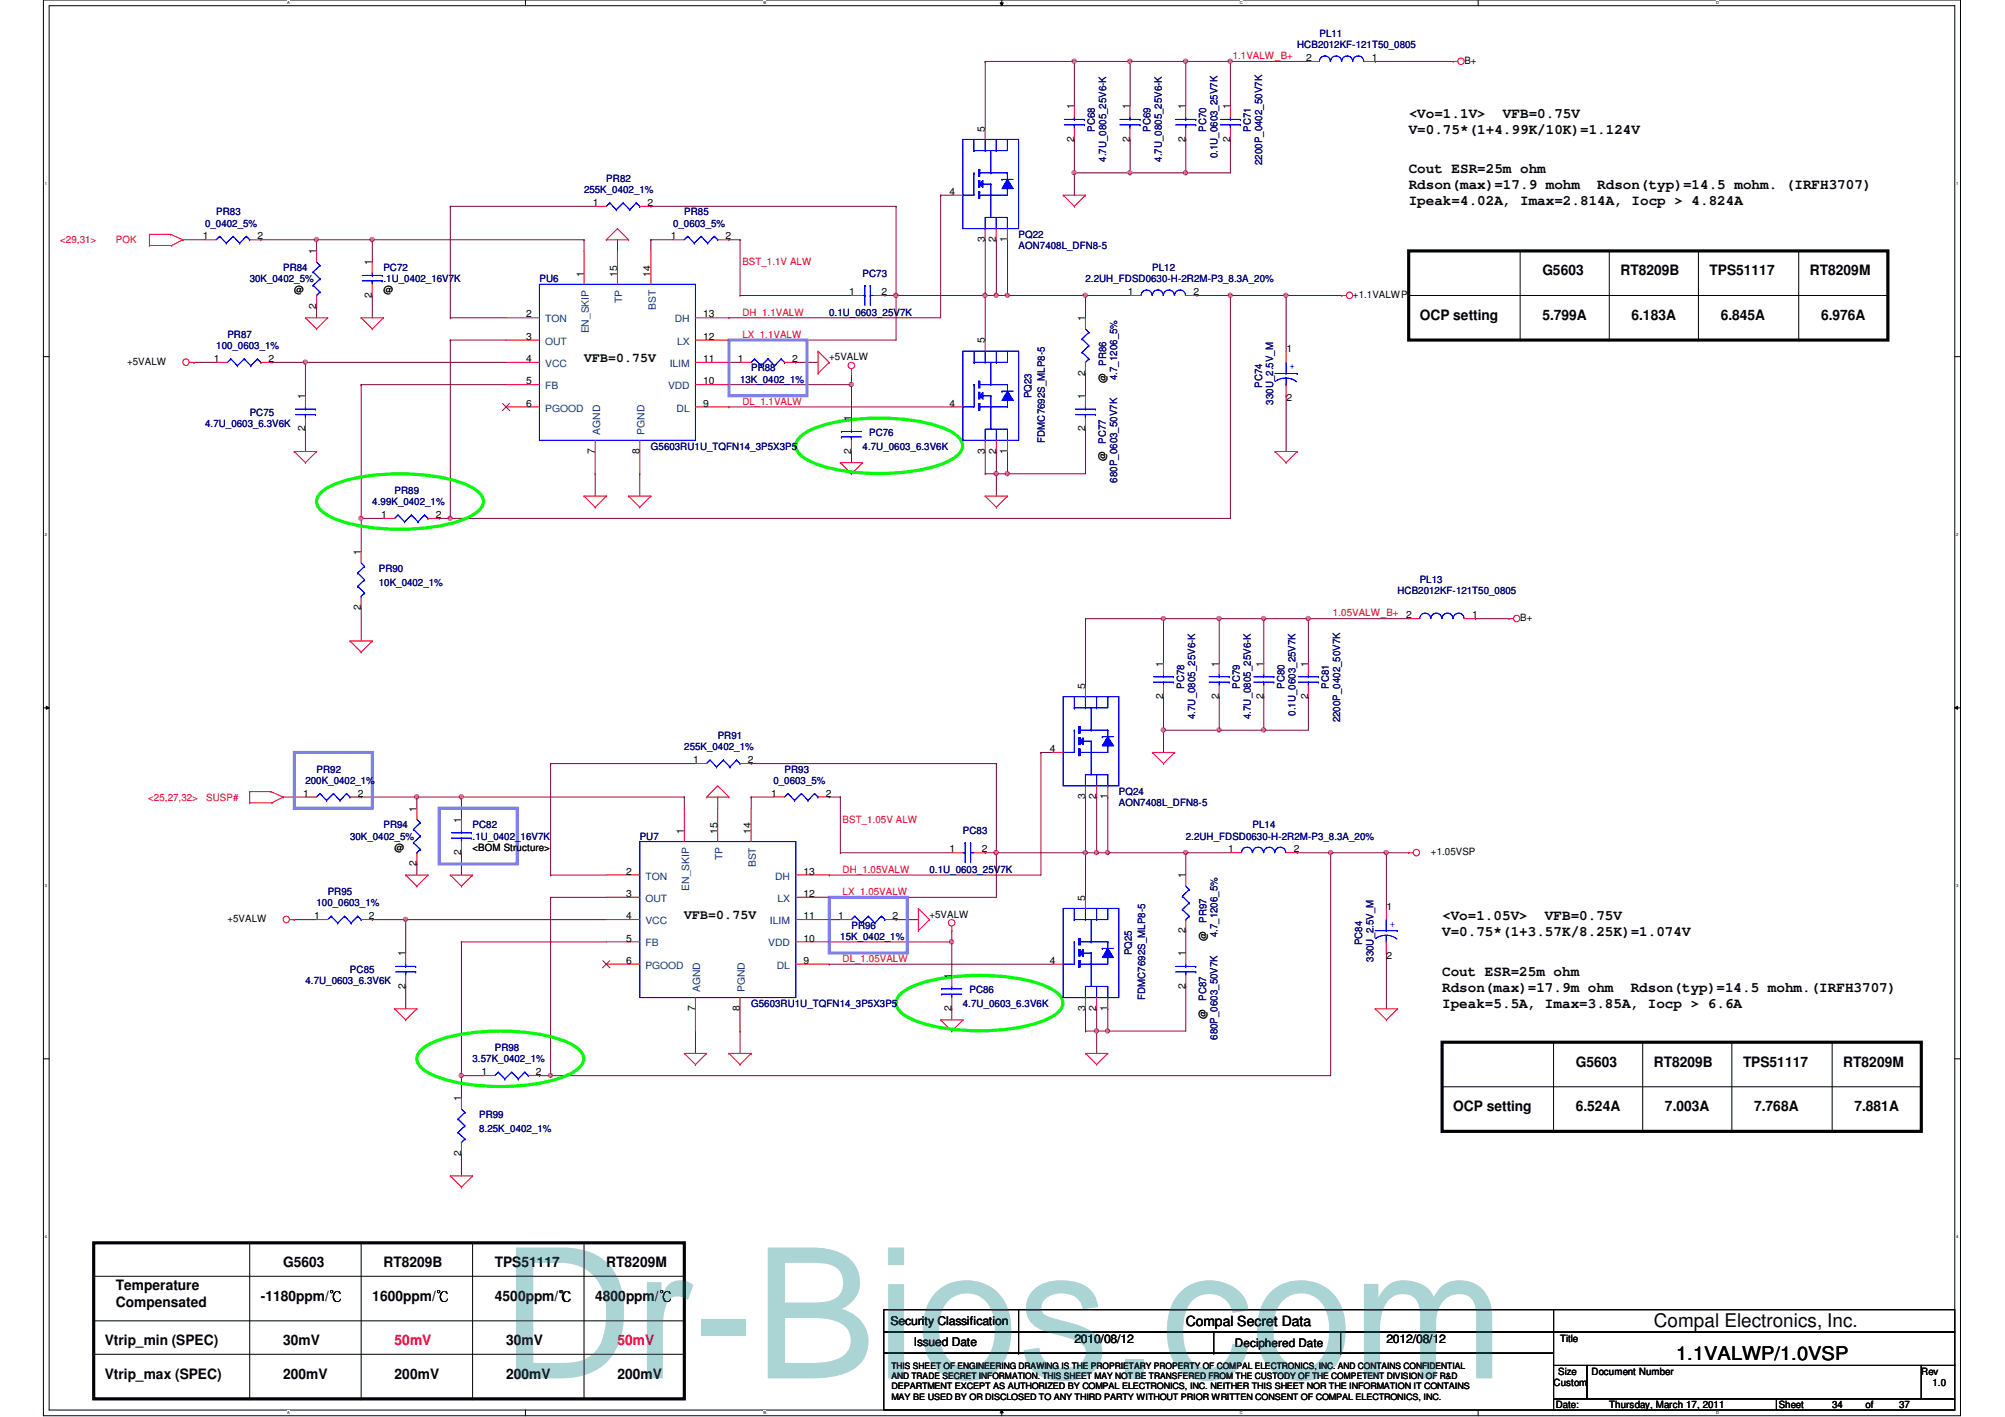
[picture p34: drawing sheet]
<svg xmlns="http://www.w3.org/2000/svg" width="297mm" height="210mm" viewBox="0 0 297 210" stroke-linecap="round" stroke-linejoin="round" font-family="sans-serif">
<defs><g id="words">
<text font-size="27" fill="#00807f" x="74.3" y="204.2">Dr-Bios.com</text>
<g font-size="2.8">
<text x="245" y="196.5">Compal Electronics, Inc.</text>
<text x="248.3" y="201.5">1.1VALWP/1.0VSP</text>
</g>
<g font-size="2.1">
<text x="208.7" y="17.4">&lt;Vo=1.1V&gt;</text>
<text x="222.7" y="17.4">VFB=0.75V</text>
<text x="208.7" y="19.8">V=0.75*(1+4.99K/10K)=1.124V</text>
<text x="208.7" y="25.7">Cout ESR=25m ohm</text>
<text x="208.7" y="28.1">Rdson(max)=17.9 mohm</text>
<text x="236.6" y="28.1">Rdson(typ)=14.5 mohm. (IRFH3707)</text>
<text x="208.7" y="30.4">Ipeak=4.02A, Imax=2.814A, Iocp &gt; 4.824A</text>
<text x="228.5" y="40.8">G5603</text>
<text x="240.1" y="40.8">RT8209B</text>
<text x="253.3" y="40.8">TPS51117</text>
<text x="268.1" y="40.8">RT8209M</text>
<text x="210.3" y="47.4">OCP setting</text>
<text x="228.5" y="47.4">5.799A</text>
<text x="241.7" y="47.4">6.183A</text>
<text x="254.9" y="47.4">6.845A</text>
<text x="269.8" y="47.4">6.976A</text>
<text x="213.6" y="136.3">&lt;Vo=1.05V&gt;</text>
<text x="228.9" y="136.3">VFB=0.75V</text>
<text x="213.6" y="138.7">V=0.75*(1+3.57K/8.25K)=1.074V</text>
<text x="213.6" y="144.6">Cout ESR=25m ohm</text>
<text x="213.6" y="146.9">Rdson(max)=17.9m ohm</text>
<text x="213.6" y="149.3">Ipeak=5.5A, Imax=3.85A, Iocp &gt; 6.6A</text>
<text x="241.6" y="146.9">Rdson(typ)=14.5 mohm.(IRFH3707)</text>
<text x="233.5" y="158">G5603</text>
<text x="245" y="158">RT8209B</text>
<text x="258.2" y="158">TPS51117</text>
<text x="273.1" y="158">RT8209M</text>
<text x="215.3" y="164.6">OCP setting</text>
<text x="233.5" y="164.6">6.524A</text>
<text x="246.7" y="164.6">7.003A</text>
<text x="259.9" y="164.6">7.768A</text>
<text x="274.7" y="164.6">7.881A</text>
<text x="17.2" y="191">Temperature</text>
<text x="41.9" y="187.7">G5603</text>
<text x="56.8" y="187.7">RT8209B</text>
<text x="73.3" y="187.7">TPS51117</text>
<text x="89.8" y="187.7">RT8209M</text>
<text x="17.2" y="193.6">Compensated</text>
<text x="38.6" y="192.7">-1180ppm/℃</text>
<text x="55.2" y="192.7">1600ppm/℃</text>
<text x="73.3" y="192.7">4500ppm/℃</text>
<text x="88.2" y="192.7">4800ppm/℃</text>
<text x="175.7" y="196.4">Compal Secret Data</text>
<text x="15.5" y="199.3">Vtrip_min (SPEC)</text>
<text x="41.9" y="199.3">30mV</text>
<text x="75" y="199.3">30mV</text>
<text x="15.5" y="204.3">Vtrip_max (SPEC)</text>
<text x="41.9" y="204.3">200mV</text>
<text x="58.5" y="204.3">200mV</text>
<text x="75" y="204.3">200mV</text>
<text x="91.5" y="204.3">200mV</text>
</g>
<g font-size="2.1" fill="#f00">
<text x="58.5" y="199.3">50mV</text>
<text x="91.5" y="199.3">50mV</text>
</g>
<g font-size="1.9">
<text x="86.5" y="53.6">VFB=0.75V</text>
<text x="101.4" y="136.2">VFB=0.75V</text>
</g>
<g font-size="1.8">
<text x="131.9" y="196.3">Security Classification</text>
<text x="135.4" y="199.4">Issued Date</text>
<text x="159.2" y="198.9">2010/08/12</text>
<text x="205.4" y="198.9">2012/08/12</text>
</g>
<text font-size="1.7" x="183" y="199.6">Deciphered Date</text>
<g font-size="1.5" fill="#000080">
<text x="195.5" y="5.5">PL11</text>
<text x="192.2" y="7.2">HCB2012KF-121T50_0805</text>
<text x="162.2" y="19.5" transform="rotate(-90 162.2 19.5)">PC68</text>
<text x="163.9" y="24" transform="rotate(-90 163.9 24)">4.7U_0805_25V6-K</text>
<text x="170.5" y="19.5" transform="rotate(-90 170.5 19.5)">PC69</text>
<text x="172.1" y="24" transform="rotate(-90 172.1 24)">4.7U_0805_25V6-K</text>
<text x="178.7" y="19.5" transform="rotate(-90 178.7 19.5)">PC70</text>
<text x="180.4" y="23.5" transform="rotate(-90 180.4 23.5)">0.1U_0603_25V7K</text>
<text x="185.3" y="19.5" transform="rotate(-90 185.3 19.5)">PC71</text>
<text x="86.5" y="28.6">255K_0402_1%</text>
<text x="89.8" y="27">PR82</text>
<text x="187" y="24.5" transform="rotate(-90 187 24.5)">2200P_0402_50V7K</text>
<text x="30.4" y="33.6">0_0402_5%</text>
<text x="32" y="31.9">PR83</text>
<text x="99.7" y="33.6">0_0603_5%</text>
<text x="101.4" y="31.9">PR85</text>
<text x="150.9" y="35.2">PQ22</text>
<text x="37" y="41.8">30K_0402_5%</text>
<text x="41.9" y="40.2">PR84</text>
<text x="56.8" y="40.2">PC72</text>
<text x="56.8" y="41.8">.1U_0402_16V7K</text>
<text x="79.9" y="41.8">PU6</text>
<text x="127.8" y="41">PC73</text>
<text x="150.9" y="36.9">AON7408L_DFN8-5</text>
<text x="160.8" y="41.8">2.2UH_FDSD0630-H-2R2M-P3_8.3A_20%</text>
<text x="170.7" y="40.2">PL12</text>
<text x="122.8" y="46.8">0.1U_0603_25V7K</text>
<text x="32" y="51.7">100_0603_1%</text>
<text x="33.7" y="50.1">PR87</text>
<text x="109.6" y="56.7">13K_0402_1%</text>
<text x="111.3" y="55">PR88</text>
<text x="152.8" y="59" transform="rotate(-90 152.8 59)">PQ23</text>
<text x="163.9" y="54.2" transform="rotate(-90 163.9 54.2)">PR86</text>
<text x="165.5" y="56.3" transform="rotate(-90 165.5 56.3)">4.7_1206_5%</text>
<text x="187" y="57.5" transform="rotate(-90 187 57.5)">PC74</text>
<text x="188.6" y="59.9" transform="rotate(-90 188.6 59.9)">330U_2.5V_M</text>
<text x="30.4" y="63.3">4.7U_0603_6.3V6K</text>
<text x="37" y="61.6">PC75</text>
<text x="128.8" y="64.6">PC76</text>
<text x="154.8" y="65.6" transform="rotate(-90 154.8 65.6)">FDMC7692S_MLP8-5</text>
<text x="163.9" y="65.7" transform="rotate(-90 163.9 65.7)">PC77</text>
<text x="96.4" y="66.6">G5603RU1U_TQFN14_3P5X3P5</text>
<text x="127.8" y="66.6">4.7U_0603_6.3V6K</text>
<text x="165.5" y="71.5" transform="rotate(-90 165.5 71.5)">680P_0603_50V7K</text>
<text x="55.2" y="74.8">4.99K_0402_1%</text>
<text x="58.5" y="73.2">PR89</text>
<text x="56.1" y="84.7">PR90</text>
<text x="56.1" y="86.7">10K_0402_1%</text>
<text x="207" y="88">HCB2012KF-121T50_0805</text>
<text x="210.3" y="86.4">PL13</text>
<text x="175.4" y="102.1" transform="rotate(-90 175.4 102.1)">PC78</text>
<text x="177.1" y="106.5" transform="rotate(-90 177.1 106.5)">4.7U_0805_25V6-K</text>
<text x="183.7" y="102.1" transform="rotate(-90 183.7 102.1)">PC79</text>
<text x="185.3" y="106.5" transform="rotate(-90 185.3 106.5)">4.7U_0805_25V6-K</text>
<text x="190.3" y="102.1" transform="rotate(-90 190.3 102.1)">PC80</text>
<text x="191.9" y="106" transform="rotate(-90 191.9 106)">0.1U_0603_25V7K</text>
<text x="196.9" y="102.1" transform="rotate(-90 196.9 102.1)">PC81</text>
<text x="198.5" y="107" transform="rotate(-90 198.5 107)">2200P_0402_50V7K</text>
<text x="101.4" y="111.2">255K_0402_1%</text>
<text x="106.3" y="109.5">PR91</text>
<text x="45.2" y="116.1">200K_0402_1%</text>
<text x="46.9" y="114.5">PR92</text>
<text x="114.6" y="116.1">0_0603_5%</text>
<text x="116.2" y="114.5">PR93</text>
<text x="165.8" y="117.8">PQ24</text>
<text x="165.8" y="119.4">AON7408L_DFN8-5</text>
<text x="51.9" y="124.4">30K_0402_5%</text>
<text x="56.8" y="122.7">PR94</text>
<text x="70" y="122.7">PC82</text>
<text x="70" y="124.4">.1U_0402_16V7K</text>
<text x="94.8" y="124.4">PU7</text>
<text x="142.7" y="123.6">PC83</text>
<text x="175.7" y="124.4">2.2UH_FDSD0630-H-2R2M-P3_8.3A_20%</text>
<text x="185.6" y="122.7">PL14</text>
<text x="137.7" y="129.3">0.1U_0603_25V7K</text>
<text x="46.9" y="134.3">100_0603_1%</text>
<text x="48.5" y="132.6">PR95</text>
<text x="126.1" y="137.6">PR96</text>
<text x="178.7" y="136.7" transform="rotate(-90 178.7 136.7)">PR97</text>
<text x="124.5" y="139.2">15K_0402_1%</text>
<text x="167.7" y="141.5" transform="rotate(-90 167.7 141.5)">PQ25</text>
<text x="180.4" y="138.8" transform="rotate(-90 180.4 138.8)">4.7_1206_5%</text>
<text x="201.8" y="140" transform="rotate(-90 201.8 140)">PC84</text>
<text x="203.5" y="142.5" transform="rotate(-90 203.5 142.5)">330U_2.5V_M</text>
<text x="45.2" y="145.8">4.7U_0603_6.3V6K</text>
<text x="51.8" y="144.2">PC85</text>
<text x="111.3" y="149.1">G5603RU1U_TQFN14_3P5X3P5</text>
<text x="142.7" y="149.1">4.7U_0603_6.3V6K</text>
<text x="143.6" y="147.1">PC86</text>
<text x="169.7" y="148.1" transform="rotate(-90 169.7 148.1)">FDMC7692S_MLP8-5</text>
<text x="178.7" y="148.3" transform="rotate(-90 178.7 148.3)">PC87</text>
<text x="73.3" y="155.7">PR98</text>
<text x="180.4" y="154" transform="rotate(-90 180.4 154)">680P_0603_50V7K</text>
<text x="70" y="157.4">3.57K_0402_1%</text>
<text x="71" y="165.6">PR99</text>
<text x="71" y="167.6">8.25K_0402_1%</text>
</g>
<g font-size="1.5" fill="#f00">
<text x="182.6" y="8.8">1.1VALW_B+</text>
<text x="8.9" y="36.1">&lt;29,31&gt;</text>
<text x="17.2" y="36.1">POK</text>
<text x="110" y="39.3">BST_1.1V ALW</text>
<text x="110" y="46.7">DH_1.1VALW</text>
<text x="110" y="50">LX_1.1VALW</text>
<text x="110" y="59.9">DL_1.1VALW</text>
<text x="197.5" y="91.3">1.05VALW_B+</text>
<text x="22" y="118.6">&lt;25,27,32&gt;</text>
<text x="30.6" y="118.6">SUSP#</text>
<text x="124.8" y="121.9">BST_1.05V ALW</text>
<text x="124.8" y="129.3">DH_1.05VALW</text>
<text x="124.8" y="132.6">LX_1.05VALW</text>
<text x="124.8" y="142.5">DL_1.05VALW</text>
</g>
<g font-size="1.5">
<text x="193.5" y="9.1">2</text>
<text x="203.2" y="9.1">1</text>
<text x="217" y="9.5">B+</text>
<text x="159.1" y="16.2" transform="rotate(-90 159.1 16.2)">1</text>
<text x="167.4" y="16.2" transform="rotate(-90 167.4 16.2)">1</text>
<text x="175.6" y="16.2" transform="rotate(-90 175.6 16.2)">1</text>
<text x="182.2" y="16.2" transform="rotate(-90 182.2 16.2)">1</text>
<text x="145.9" y="19.5" transform="rotate(-90 145.9 19.5)">5</text>
<text x="159.1" y="21" transform="rotate(-90 159.1 21)">2</text>
<text x="167.4" y="21" transform="rotate(-90 167.4 21)">2</text>
<text x="175.6" y="21" transform="rotate(-90 175.6 21)">2</text>
<text x="182.2" y="21" transform="rotate(-90 182.2 21)">2</text>
<text x="140.7" y="28.9">4</text>
<text x="30.1" y="35.5">1</text>
<text x="38.1" y="35.5">2</text>
<text x="87.8" y="30.5">1</text>
<text x="95.9" y="30.5">2</text>
<text x="99.4" y="35.5">1</text>
<text x="107.5" y="35.5">2</text>
<text x="145.9" y="35.9" transform="rotate(-90 145.9 35.9)">3</text>
<text x="147.6" y="35.9" transform="rotate(-90 147.6 35.9)">2</text>
<text x="149.2" y="35.9" transform="rotate(-90 149.2 35.9)">1</text>
<text x="46.9" y="37.7" transform="rotate(-90 46.9 37.7)">1</text>
<text x="55.1" y="39.3" transform="rotate(-90 55.1 39.3)">1</text>
<text x="86.5" y="41" transform="rotate(-90 86.5 41)">1</text>
<text x="91.4" y="41" transform="rotate(-90 91.4 41)">15</text>
<text x="96.4" y="41" transform="rotate(-90 96.4 41)">14</text>
<text x="43.6" y="43.5">@</text>
<text x="46.9" y="45.8" transform="rotate(-90 46.9 45.8)">2</text>
<text x="55.1" y="44.1" transform="rotate(-90 55.1 44.1)">2</text>
<text x="56.8" y="43.5">@</text>
<text x="77.9" y="47">2</text>
<text x="104.2" y="47">13</text>
<text x="125.8" y="43.7">1</text>
<text x="130.6" y="43.7">2</text>
<text x="160.8" y="47.6" transform="rotate(-90 160.8 47.6)">1</text>
<text x="167.1" y="43.7">1</text>
<text x="176.8" y="43.7">2</text>
<text x="200.4" y="44.2">+1.1VALWP</text>
<text x="31.7" y="53.6">1</text>
<text x="39.8" y="53.6">2</text>
<text x="77.9" y="53.6">4</text>
<text x="77.9" y="50.3">3</text>
<text x="104.2" y="53.6">11</text>
<text x="104.2" y="50.3">12</text>
<text x="109.3" y="53.6">1</text>
<text x="117.4" y="53.6">2</text>
<text x="122.8" y="53.4">+5VALW</text>
<text x="145.9" y="50.9" transform="rotate(-90 145.9 50.9)">5</text>
<text x="190.6" y="52.2">1</text>
<text x="18.8" y="54.1">+5VALW</text>
<text x="45.2" y="59.1" transform="rotate(-90 45.2 59.1)">1</text>
<text x="77.9" y="56.9">5</text>
<text x="104.2" y="56.9">10</text>
<text x="160.8" y="59.1" transform="rotate(-90 160.8 59.1)">1</text>
<text x="160.8" y="55.7" transform="rotate(-90 160.8 55.7)">2</text>
<text x="163.9" y="56.8" transform="rotate(-90 163.9 56.8)">@</text>
<text x="190.6" y="59.5">2</text>
<text x="45.2" y="63.9" transform="rotate(-90 45.2 63.9)">2</text>
<text x="77.9" y="60.2">6</text>
<text x="104.2" y="60.2">9</text>
<text x="126.1" y="62.4" transform="rotate(-90 126.1 62.4)">1</text>
<text x="140.7" y="60.2">4</text>
<text x="160.8" y="63.9" transform="rotate(-90 160.8 63.9)">2</text>
<text x="88.1" y="67.2" transform="rotate(-90 88.1 67.2)">7</text>
<text x="94.7" y="67.2" transform="rotate(-90 94.7 67.2)">8</text>
<text x="126.1" y="67.2" transform="rotate(-90 126.1 67.2)">2</text>
<text x="145.9" y="67.2" transform="rotate(-90 145.9 67.2)">3</text>
<text x="147.6" y="67.2" transform="rotate(-90 147.6 67.2)">2</text>
<text x="149.2" y="67.2" transform="rotate(-90 149.2 67.2)">1</text>
<text x="163.9" y="68.4" transform="rotate(-90 163.9 68.4)">@</text>
<text x="56.5" y="76.7">1</text>
<text x="64.6" y="76.7">2</text>
<text x="53.5" y="82.2" transform="rotate(-90 53.5 82.2)">1</text>
<text x="53.5" y="90.3" transform="rotate(-90 53.5 90.3)">2</text>
<text x="208.3" y="91.6">2</text>
<text x="218.1" y="91.6">1</text>
<text x="225.2" y="92">B+</text>
<text x="172.3" y="98.8" transform="rotate(-90 172.3 98.8)">1</text>
<text x="180.6" y="98.8" transform="rotate(-90 180.6 98.8)">1</text>
<text x="187.2" y="98.8" transform="rotate(-90 187.2 98.8)">1</text>
<text x="193.8" y="98.8" transform="rotate(-90 193.8 98.8)">1</text>
<text x="160.8" y="102.1" transform="rotate(-90 160.8 102.1)">5</text>
<text x="172.3" y="103.5" transform="rotate(-90 172.3 103.5)">2</text>
<text x="180.6" y="103.5" transform="rotate(-90 180.6 103.5)">2</text>
<text x="187.2" y="103.5" transform="rotate(-90 187.2 103.5)">2</text>
<text x="193.8" y="103.5" transform="rotate(-90 193.8 103.5)">2</text>
<text x="102.7" y="113.1">1</text>
<text x="110.8" y="113.1">2</text>
<text x="155.5" y="111.4">4</text>
<text x="44.9" y="118">1</text>
<text x="53" y="118">2</text>
<text x="114.2" y="118">1</text>
<text x="122.3" y="118">2</text>
<text x="160.8" y="118.4" transform="rotate(-90 160.8 118.4)">3</text>
<text x="162.4" y="118.4" transform="rotate(-90 162.4 118.4)">2</text>
<text x="164.1" y="118.4" transform="rotate(-90 164.1 118.4)">1</text>
<text x="61.7" y="120.2" transform="rotate(-90 61.7 120.2)">1</text>
<text x="68.3" y="121.9" transform="rotate(-90 68.3 121.9)">1</text>
<text x="101.3" y="123.5" transform="rotate(-90 101.3 123.5)">1</text>
<text x="106.3" y="123.5" transform="rotate(-90 106.3 123.5)">15</text>
<text x="111.2" y="123.5" transform="rotate(-90 111.2 123.5)">14</text>
<text x="58.5" y="126">@</text>
<text x="61.7" y="128.3" transform="rotate(-90 61.7 128.3)">2</text>
<text x="68.3" y="126.7" transform="rotate(-90 68.3 126.7)">2</text>
<text x="70" y="126">&lt;BOM Structure&gt;</text>
<text x="92.8" y="129.6">2</text>
<text x="119" y="129.6">13</text>
<text x="140.7" y="126.3">1</text>
<text x="145.4" y="126.3">2</text>
<text x="175.6" y="130.1" transform="rotate(-90 175.6 130.1)">1</text>
<text x="181.9" y="126.3">1</text>
<text x="191.7" y="126.3">2</text>
<text x="212" y="126.7">+1.05VSP</text>
<text x="33.7" y="136.6">+5VALW</text>
<text x="46.6" y="136.2">1</text>
<text x="54.6" y="136.2">2</text>
<text x="92.8" y="136.2">4</text>
<text x="92.8" y="132.9">3</text>
<text x="119" y="136.2">11</text>
<text x="119" y="132.9">12</text>
<text x="124.2" y="136.2">1</text>
<text x="132.2" y="136.2">2</text>
<text x="137.7" y="135.9">+5VALW</text>
<text x="160.8" y="133.4" transform="rotate(-90 160.8 133.4)">5</text>
<text x="205.4" y="134.7">1</text>
<text x="60.1" y="141.7" transform="rotate(-90 60.1 141.7)">1</text>
<text x="92.8" y="142.8">6</text>
<text x="92.8" y="139.5">5</text>
<text x="119" y="139.5">10</text>
<text x="119" y="142.8">9</text>
<text x="155.5" y="142.8">4</text>
<text x="175.6" y="141.7" transform="rotate(-90 175.6 141.7)">1</text>
<text x="175.6" y="138.2" transform="rotate(-90 175.6 138.2)">2</text>
<text x="178.7" y="139.4" transform="rotate(-90 178.7 139.4)">@</text>
<text x="205.4" y="142">2</text>
<text x="60.1" y="146.5" transform="rotate(-90 60.1 146.5)">2</text>
<text x="103" y="149.8" transform="rotate(-90 103 149.8)">7</text>
<text x="109.6" y="149.8" transform="rotate(-90 109.6 149.8)">8</text>
<text x="141" y="149.8" transform="rotate(-90 141 149.8)">2</text>
<text x="141" y="145" transform="rotate(-90 141 145)">1</text>
<text x="160.8" y="149.8" transform="rotate(-90 160.8 149.8)">3</text>
<text x="162.4" y="149.8" transform="rotate(-90 162.4 149.8)">2</text>
<text x="164.1" y="149.8" transform="rotate(-90 164.1 149.8)">1</text>
<text x="175.6" y="146.5" transform="rotate(-90 175.6 146.5)">2</text>
<text x="178.7" y="150.9" transform="rotate(-90 178.7 150.9)">@</text>
<text x="71.3" y="159.3">1</text>
<text x="79.4" y="159.3">2</text>
<text x="68.3" y="163.1" transform="rotate(-90 68.3 163.1)">1</text>
<text x="68.3" y="171.2" transform="rotate(-90 68.3 171.2)">2</text>
<text x="230.8" y="203.6">Size</text>
<text x="231.1" y="198.8">Title</text>
<text x="235.8" y="203.6">Document Number</text>
<text x="284.6" y="203.6">Rev</text>
<text x="230.2" y="205.3">Custom</text>
<text x="230.5" y="208.6">Date:</text>
<text x="238.4" y="208.6">Thursday, March 17, 2011</text>
<text x="263.5" y="208.6">Sheet</text>
<text x="271.4" y="208.6">34</text>
<text x="276.4" y="208.6">of</text>
<text x="281.3" y="208.6">37</text>
<text x="286.3" y="205.3">1.0</text>
</g>
<g font-size="1.5" fill="#004080">
<text x="80.8" y="47.8">TON</text>
<text x="92.2" y="44.9" transform="rotate(-90 92.2 44.9)">TP</text>
<text x="97.1" y="45.9" transform="rotate(-90 97.1 45.9)">BST</text>
<text x="100" y="47.8">DH</text>
<text x="80.8" y="51.1">OUT</text>
<text x="87.2" y="49.4" transform="rotate(-90 87.2 49.4)">EN_SKIP</text>
<text x="100.3" y="51.1">LX</text>
<text x="80.8" y="57.7">FB</text>
<text x="80.8" y="54.4">VCC</text>
<text x="99" y="57.7">VDD</text>
<text x="99.2" y="54.4">ILIM</text>
<text x="80.8" y="61">PGOOD</text>
<text x="88.9" y="64.4" transform="rotate(-90 88.9 64.4)">AGND</text>
<text x="95.5" y="64.4" transform="rotate(-90 95.5 64.4)">PGND</text>
<text x="100.2" y="61">DL</text>
<text x="95.6" y="130.3">TON</text>
<text x="102.1" y="131.9" transform="rotate(-90 102.1 131.9)">EN_SKIP</text>
<text x="107" y="127.5" transform="rotate(-90 107 127.5)">TP</text>
<text x="112" y="128.5" transform="rotate(-90 112 128.5)">BST</text>
<text x="114.8" y="130.3">DH</text>
<text x="95.6" y="136.9">VCC</text>
<text x="95.6" y="133.6">OUT</text>
<text x="114.1" y="136.9">ILIM</text>
<text x="115.2" y="133.6">LX</text>
<text x="95.6" y="143.5">PGOOD</text>
<text x="95.6" y="140.2">FB</text>
<text x="113.8" y="140.2">VDD</text>
<text x="115.1" y="143.5">DL</text>
<text x="103.7" y="146.9" transform="rotate(-90 103.7 146.9)">AGND</text>
<text x="110.3" y="146.9" transform="rotate(-90 110.3 146.9)">PGND</text>
</g>
<g font-size="1.5" fill="#00f">
<text x="191" y="54.7">+</text>
<text x="205.9" y="137.3">+</text>
</g>
<g font-size="1.3">
<text x="132.1" y="202.8">THIS SHEET OF ENGINEERING DRAWING IS THE PROPRIETARY PROPERTY OF COMPAL ELECTRONICS, INC. AND CONTAINS CONFIDENTIAL</text>
<text x="132.1" y="205.8">DEPARTMENT EXCEPT AS AUTHORIZED BY COMPAL ELECTRONICS, INC. NEITHER THIS SHEET NOR THE INFORMATION IT CONTAINS</text>
<text x="132.1" y="207.3">MAY BE USED BY OR DISCLOSED TO ANY THIRD PARTY WITHOUT PRIOR WRITTEN CONSENT OF COMPAL ELECTRONICS, INC.</text>
<text x="132.1" y="204.3">AND TRADE SECRET INFORMATION. THIS SHEET MAY NOT BE TRANSFERED FROM THE CUSTODY OF THE COMPETENT DIVISION OF R&amp;D</text>
</g>
<g font-size=".6">
<text x="42.5" y=".6">A</text>
<text x="113.1" y=".6">B</text>
<text x="183.7" y=".6">C</text>
<text x="254.2" y=".6">D</text>
<text x="6.6" y="27.4">1</text>
<text x="289.8" y="27.4">1</text>
<text x="6.6" y="79.4">2</text>
<text x="289.8" y="79.4">2</text>
<text x="6.6" y="131.4">3</text>
<text x="289.8" y="131.4">3</text>
<text x="6.6" y="183.4">4</text>
<text x="289.8" y="183.4">4</text>
<text x="42.5" y="209.5">A</text>
<text x="113.1" y="209.5">B</text>
<text x="183.7" y="209.5">C</text>
<text x="254.2" y="209.5">D</text>
</g>
</g></defs>
<path d="M6.4 0h284v209.7h-284zM7.3 .8h282.3v208.1h-282.3z" fill="none" stroke="#000" stroke-width=".15"/>
<g fill="#fff">
<path d="M42.5 .1h.4v.7h-.4z"/>
<path d="M42.5 209h.4v.6h-.4z"/>
</g>
<path d="M77.8 0v.8M77.8 208.9v.8" fill="none" stroke="#000" stroke-width=".15"/>
<g fill="#fff">
<path d="M113.1 .1h.4v.7h-.4z"/>
<path d="M113.1 209h.4v.6h-.4z"/>
</g>
<path d="M148.2 .4h.4l-.2 .4zM148.4 0v.8M148.4 208.9l.2 .4h-.4zM148.4 208.9v.8" fill="none" stroke="#000" stroke-width=".15"/>
<path d="M148.2 .4h.4l-.2 .4zM148.4 208.9l.2 .4h-.4z" fill="#000"/>
<g fill="#fff">
<path d="M183.7 .1h.4v.7h-.4z"/>
<path d="M183.7 209h.4v.6h-.4z"/>
</g>
<path d="M219 0v.8M219 208.9v.8" fill="none" stroke="#000" stroke-width=".15"/>
<g fill="#fff">
<path d="M254.2 .1h.4v.7h-.4z"/>
<path d="M254.2 209h.4v.6h-.4z"/>
<path d="M6.6 26.8h.3v.7h-.3z"/>
<path d="M289.8 26.8h.3v.7h-.3z"/>
<path d="M6.6 78.8h.3v.7h-.3z"/>
<path d="M289.8 78.8h.3v.7h-.3z"/>
</g>
<path d="M6.4 52.8h.9M289.6 52.8h.8" fill="none" stroke="#000" stroke-width=".15"/>
<g fill="#fff">
<path d="M6.6 130.9h.3v.6h-.3z"/>
<path d="M289.8 130.9h.3v.6h-.3z"/>
</g>
<path d="M6.4 104.9h.9M6.9 104.6l.4 .3-.4 .2zM289.6 104.9l.4-.3v.5zM289.6 104.9h.8" fill="none" stroke="#000" stroke-width=".15"/>
<path d="M6.9 104.6l.4 .3-.4 .2zM289.6 104.9l.4-.3v.5z" fill="#000"/>
<g fill="#fff">
<path d="M6.6 182.8h.3v.7h-.3z"/>
<path d="M289.8 182.8h.3v.7h-.3z"/>
</g>
<path d="M6.4 156.8h.9M289.6 156.8h.8" fill="none" stroke="#000" stroke-width=".15"/>
<path d="M132.8 43.8h.1M132.8 43.8h13.2M146 70.2h.1M146 66.9h.1M146 70.2h1.6M146 66.9v3.3" fill="none" stroke="#800040" stroke-width=".15"/>
<circle cx="132.7" cy="43.7" r=".32" fill="#f0f"/>
<circle cx="132.7" cy="43.7" r=".32" fill="none" stroke="#f0f" stroke-width=".15"/>
<g fill="none" stroke="#800040" stroke-width=".15">
<path d="M146 9.1v9.9M146 9.1h.1M146 9.1h13.2M91.5 35.5h.1M91.5 35.5v1.7M96.4 35.5h.1M96.4 35.5h3.3M108 35.5h.1M108 35.5h1.6M146 35.5h.1M146 35.5v8.3M126.1 55.3h.1"/>
<path d="M126.1 55.3v1.7M131.1 43.8h.1M131.1 43.8h1.7M160.8 43.8h.1M160.8 43.8h6.6M108 60.3h.1M108 60.3h33M126.1 66.9h.1M126.1 66.9v1.6M147.6 70.2h.1M147.6 70.2v3.3M149.3 70.2h.1"/>
<path d="M149.3 70.2h11.5M53.5 90h.1M53.5 90v5"/>
</g>
<circle cx="145.9" cy="43.7" r=".32" fill="#f0f"/>
<circle cx="145.9" cy="43.7" r=".32" fill="none" stroke="#f0f" stroke-width=".15"/>
<path d="M147.6 35.5h.1M147.6 35.5v8.3" fill="none" stroke="#800040" stroke-width=".15"/>
<circle cx="147.6" cy="43.7" r=".32" fill="#f0f"/>
<circle cx="147.6" cy="43.7" r=".32" fill="none" stroke="#f0f" stroke-width=".15"/>
<path d="M149.3 35.5h.1M149.3 35.5v8.3" fill="none" stroke="#800040" stroke-width=".15"/>
<circle cx="149.2" cy="43.7" r=".32" fill="#f0f"/>
<circle cx="149.2" cy="43.7" r=".32" fill="none" stroke="#f0f" stroke-width=".15"/>
<g fill="none" stroke="#800040" stroke-width=".15">
<path d="M139.4 28.9h.1M139.4 28.9h1.6M139.4 28.9v18.2M53.5 57h.1M53.5 57h21.5M53.5 57v19.8M66.7 50.4h.1M66.7 50.4h8.3M117.9 53.7h.1M117.9 53.7h3.3M182.3 43.8h.1M182.3 43.8v33"/>
<path d="M190.5 43.8h.1M190.5 58.6h.1M190.5 43.8v8.2M190.5 58.6v8.3M65.1 76.8h.1M65.1 76.8h1.6M88.2 70.2h.1M88.2 70.2v3.3M94.8 70.2h.1M94.8 70.2v3.3"/>
</g>
<circle cx="182.3" cy="43.7" r=".32" fill="#f0f"/>
<circle cx="182.3" cy="43.7" r=".32" fill="none" stroke="#f0f" stroke-width=".15"/>
<path d="M66.7 76.8h.1M66.7 76.8h115.6" fill="none" stroke="#800040" stroke-width=".15"/>
<circle cx="66.7" cy="76.8" r=".32" fill="#f0f"/>
<circle cx="66.7" cy="76.8" r=".32" fill="none" stroke="#f0f" stroke-width=".15"/>
<path d="M66.7 30.6h.1M66.7 30.6h21.5M66.7 30.6v16.5M96.4 30.6h.1M96.4 30.6h36.4M132.8 30.6h.1M132.8 30.6v19.8h-24.8M66.7 47.1h.1M66.7 47.1h8.3M108 50.4h.1M132.8 43.8h.1" fill="none" stroke="#800040" stroke-width=".15"/>
<circle cx="132.7" cy="43.7" r=".32" fill="#f0f"/>
<circle cx="132.7" cy="43.7" r=".32" fill="none" stroke="#f0f" stroke-width=".15"/>
<path d="M45.3 53.7h.1M45.3 53.7h29.7M45.3 53.7v4.9" fill="none" stroke="#800040" stroke-width=".15"/>
<circle cx="45.2" cy="53.7" r=".32" fill="#f0f"/>
<circle cx="45.2" cy="53.7" r=".32" fill="none" stroke="#f0f" stroke-width=".15"/>
<g fill="none" stroke="#800040" stroke-width=".15">
<path d="M159.2 9.1h.1M159.2 9.1v6.6M182.3 9.1h.1M182.3 9.1h11.5M159.2 20.7h.1M159.2 20.7v4.9M28.7 53.7h.1M28.7 53.7h3.3M40.3 53.7h.1M40.3 53.7h5M108 47.1h.1M108 47.1h31.4"/>
<path d="M45.3 63.6h.1M45.3 63.6v3.3"/>
</g>
<circle cx="182.3" cy="9.1" r=".32" fill="#f0f"/>
<circle cx="182.3" cy="9.1" r=".32" fill="none" stroke="#f0f" stroke-width=".15"/>
<g fill="none" stroke="#800040" stroke-width=".15">
<path d="M167.4 9.1h.1M167.4 9.1v6.6M27.1 35.5h.1M27.1 35.5h3.3M55.2 35.5h.1M55.2 35.5h31.3M55.2 35.5v3.3M159.2 25.6h.1M159.2 25.6v3.3M167.4 20.7h.1M167.4 20.7v4.9M66.7 50.4h.1"/>
<path d="M66.7 50.4v26.4"/>
</g>
<circle cx="55.1" cy="35.5" r=".32" fill="#f0f"/>
<circle cx="55.1" cy="35.5" r=".32" fill="none" stroke="#f0f" stroke-width=".15"/>
<path d="M159.2 9.1h.1M159.2 9.1h8.2M55.2 43.8h.1M55.2 43.8v3.3" fill="none" stroke="#800040" stroke-width=".15"/>
<circle cx="159.1" cy="9.1" r=".32" fill="#f0f"/>
<circle cx="159.1" cy="9.1" r=".32" fill="none" stroke="#f0f" stroke-width=".15"/>
<path d="M108 57h.1M108 57h18.1" fill="none" stroke="#800040" stroke-width=".15"/>
<circle cx="126.1" cy="57" r=".32" fill="#f0f"/>
<circle cx="126.1" cy="57" r=".32" fill="none" stroke="#f0f" stroke-width=".15"/>
<path d="M46.9 35.5h.1M46.9 35.5h8.3" fill="none" stroke="#800040" stroke-width=".15"/>
<circle cx="46.9" cy="35.5" r=".32" fill="#f0f"/>
<circle cx="46.9" cy="35.5" r=".32" fill="none" stroke="#f0f" stroke-width=".15"/>
<g fill="none" stroke="#800040" stroke-width=".15">
<path d="M86.5 35.5h.1M86.5 35.5v1.7M96.4 35.5h.1M96.4 35.5v1.7M109.6 35.5h.1M109.6 35.5v8.3M108 53.7h.1M108 53.7h1.6M109.6 43.8h.1M109.6 43.8h16.5M126.1 57h.1M126.1 57v4.9"/>
<path d="M146 43.8h.1M146 43.8h3.3M147.6 43.8h.1M160.8 43.8h.1M160.8 43.8v3.3M182.3 43.8h.1M182.3 43.8h8.2"/>
</g>
<circle cx="160.8" cy="43.7" r=".32" fill="#f0f"/>
<circle cx="160.8" cy="43.7" r=".32" fill="none" stroke="#f0f" stroke-width=".15"/>
<path d="M149.3 43.8h.1M149.3 43.8h11.5M160.8 55.3h.1M160.8 55.3v3.3M177.3 43.8h.1M177.3 43.8h5M53.5 76.8h.1M53.5 76.8h3.3M53.5 76.8v4.9M160.8 63.6h.1M160.8 63.6v6.6" fill="none" stroke="#800040" stroke-width=".15"/>
<circle cx="53.5" cy="76.8" r=".32" fill="#f0f"/>
<circle cx="53.5" cy="76.8" r=".32" fill="none" stroke="#f0f" stroke-width=".15"/>
<path d="M147.6 66.9h.1M147.6 70.2h.1M147.6 66.9v3.3M149.3 66.9h.1M149.3 66.9v3.3h-1.7" fill="none" stroke="#800040" stroke-width=".15"/>
<circle cx="149.2" cy="70.2" r=".32" fill="#f0f"/>
<circle cx="149.2" cy="70.2" r=".32" fill="none" stroke="#f0f" stroke-width=".15"/>
<circle cx="147.6" cy="70.2" r=".32" fill="#f0f"/>
<circle cx="147.6" cy="70.2" r=".32" fill="none" stroke="#f0f" stroke-width=".15"/>
<path d="M203.7 9.1h.1M203.7 9.1h11.6M147.6 126.3h.1M147.6 126.3h13.2M160.8 152.7h.1M160.8 149.4h.1M160.8 152.7h1.7M160.8 149.4v3.3" fill="none" stroke="#800040" stroke-width=".15"/>
<circle cx="147.6" cy="126.3" r=".32" fill="#f0f"/>
<circle cx="147.6" cy="126.3" r=".32" fill="none" stroke="#f0f" stroke-width=".15"/>
<g fill="none" stroke="#800040" stroke-width=".15">
<path d="M160.8 91.7v9.9M160.8 91.7h.1M160.8 91.7h11.6M141 137.9h.1M141 137.9v1.6M146 126.3h.1M146 126.3h1.6M205.4 126.3h.1M205.4 126.3h3.3M122.8 142.8h.1M122.8 142.8h33.1M141 149.4h.1"/>
<path d="M141 149.4v1.7M162.5 152.7h.1M162.5 152.7v3.3M164.1 152.7h.1M164.1 152.7h11.6M68.4 170.9h.1M68.4 170.9v3.3"/>
</g>
<circle cx="205.4" cy="126.3" r=".32" fill="#f0f"/>
<circle cx="205.4" cy="126.3" r=".32" fill="none" stroke="#f0f" stroke-width=".15"/>
<path d="M106.3 118.1h.1M106.3 118.1v1.6M111.3 118.1h.1M111.3 118.1h3.3M122.8 118.1h.1M122.8 118.1h1.7M160.8 118.1h.1M160.8 118.1v8.2M175.7 126.3h.1M175.7 126.3h6.6" fill="none" stroke="#800040" stroke-width=".15"/>
<circle cx="160.8" cy="126.3" r=".32" fill="#f0f"/>
<circle cx="160.8" cy="126.3" r=".32" fill="none" stroke="#f0f" stroke-width=".15"/>
<path d="M162.5 118.1h.1M162.5 118.1v8.2" fill="none" stroke="#800040" stroke-width=".15"/>
<circle cx="162.4" cy="126.3" r=".32" fill="#f0f"/>
<circle cx="162.4" cy="126.3" r=".32" fill="none" stroke="#f0f" stroke-width=".15"/>
<path d="M164.1 118.1h.1M164.1 118.1v8.2" fill="none" stroke="#800040" stroke-width=".15"/>
<circle cx="164.1" cy="126.3" r=".32" fill="#f0f"/>
<circle cx="164.1" cy="126.3" r=".32" fill="none" stroke="#f0f" stroke-width=".15"/>
<g fill="none" stroke="#800040" stroke-width=".15">
<path d="M154.2 111.5h.1M154.2 111.5h1.7M154.2 111.5v18.1M68.4 139.5h.1M68.4 139.5h21.4M68.4 139.5v19.8M81.6 132.9h.1M81.6 132.9h8.2M132.8 136.2h.1M132.8 136.2h3.3M197.1 126.3h.1M197.1 126.3v33"/>
<path d="M205.4 126.3h.1M205.4 126.3v8.3M79.9 159.3h.1M79.9 159.3h1.7M103 152.7h.1M103 152.7v3.3M109.6 152.7h.1M109.6 152.7v3.3M205.4 141.2h.1M205.4 141.2v8.2"/>
</g>
<circle cx="197.1" cy="126.3" r=".32" fill="#f0f"/>
<circle cx="197.1" cy="126.3" r=".32" fill="none" stroke="#f0f" stroke-width=".15"/>
<path d="M81.6 159.3h.1M81.6 159.3h115.5" fill="none" stroke="#800040" stroke-width=".15"/>
<circle cx="81.5" cy="159.3" r=".32" fill="#f0f"/>
<circle cx="81.5" cy="159.3" r=".32" fill="none" stroke="#f0f" stroke-width=".15"/>
<path d="M81.6 113.1h.1M81.6 113.1h21.4M81.6 113.1v16.5M111.3 113.1h.1M111.3 113.1h36.3M147.6 113.1h.1M147.6 113.1v19.8h-24.8M81.6 129.6h.1M81.6 129.6h8.2M122.8 132.9h.1M147.6 126.3h.1" fill="none" stroke="#800040" stroke-width=".15"/>
<circle cx="147.6" cy="126.3" r=".32" fill="#f0f"/>
<circle cx="147.6" cy="126.3" r=".32" fill="none" stroke="#f0f" stroke-width=".15"/>
<path d="M60.1 136.2h.1M60.1 136.2h29.7M60.1 136.2v5" fill="none" stroke="#800040" stroke-width=".15"/>
<circle cx="60.1" cy="136.2" r=".32" fill="#f0f"/>
<circle cx="60.1" cy="136.2" r=".32" fill="none" stroke="#f0f" stroke-width=".15"/>
<g fill="none" stroke="#800040" stroke-width=".15">
<path d="M172.4 91.7h.1M172.4 91.7v6.6M180.6 91.7h.1M180.6 91.7v6.6M193.8 91.7h.1M193.8 91.7h14.9M172.4 108.2h.1M172.4 103.2h.1M172.4 103.2v8.3M180.6 103.2h.1M180.6 103.2v5M187.2 108.2h.1"/>
<path d="M187.2 108.2h6.6M43.6 136.2h.1M43.6 136.2h3.3M55.2 136.2h.1M55.2 136.2h4.9M122.8 129.6h.1M122.8 129.6h31.4M60.1 146.1h.1M60.1 146.1v3.3"/>
</g>
<circle cx="187.2" cy="108.1" r=".32" fill="#f0f"/>
<circle cx="187.2" cy="108.1" r=".32" fill="none" stroke="#f0f" stroke-width=".15"/>
<path d="M41.9 118.1h.1M41.9 118.1h3.4M68.4 118.1h.1M68.4 118.1h33M68.4 118.1v3.3M81.6 132.9h.1M81.6 132.9v26.4" fill="none" stroke="#800040" stroke-width=".15"/>
<circle cx="68.3" cy="118" r=".32" fill="#f0f"/>
<circle cx="68.3" cy="118" r=".32" fill="none" stroke="#f0f" stroke-width=".15"/>
<path d="M172.4 91.7h.1M172.4 91.7h8.2M68.4 126.3h.1M68.4 126.3v3.3" fill="none" stroke="#800040" stroke-width=".15"/>
<circle cx="172.4" cy="91.6" r=".32" fill="#f0f"/>
<circle cx="172.4" cy="91.6" r=".32" fill="none" stroke="#f0f" stroke-width=".15"/>
<path d="M122.8 139.5h.1M122.8 139.5h18.2" fill="none" stroke="#800040" stroke-width=".15"/>
<circle cx="141" cy="139.5" r=".32" fill="#f0f"/>
<circle cx="141" cy="139.5" r=".32" fill="none" stroke="#f0f" stroke-width=".15"/>
<g fill="none" stroke="#800040" stroke-width=".15">
<path d="M101.4 118.1h.1M101.4 118.1v1.6M111.3 118.1h.1M111.3 118.1v1.6M124.5 118.1h.1M124.5 118.1v8.2M122.8 136.2h.1M122.8 136.2h1.7M124.5 126.3h.1M124.5 126.3h16.5M141 139.5h.1M141 139.5v5"/>
<path d="M160.8 126.3h.1M160.8 126.3h3.3M162.5 126.3h.1M175.7 126.3h.1M175.7 126.3v3.3M197.1 126.3h.1M197.1 126.3h8.3"/>
</g>
<circle cx="175.7" cy="126.3" r=".32" fill="#f0f"/>
<circle cx="175.7" cy="126.3" r=".32" fill="none" stroke="#f0f" stroke-width=".15"/>
<g fill="none" stroke="#800040" stroke-width=".15">
<path d="M160.8 126.3h.1M160.8 126.3v6.6M164.1 126.3h.1M164.1 126.3h11.6M175.7 137.9h.1M175.7 137.9v3.3M192.2 126.3h.1M192.2 126.3h4.9M68.4 159.3h.1M68.4 159.3h3.3M68.4 159.3v3.3M175.7 146.1h.1"/>
<path d="M175.7 146.1v6.6"/>
</g>
<circle cx="68.3" cy="159.3" r=".32" fill="#f0f"/>
<circle cx="68.3" cy="159.3" r=".32" fill="none" stroke="#f0f" stroke-width=".15"/>
<path d="M162.5 149.4h.1M162.5 152.7h.1M162.5 149.4v3.3M164.1 149.4h.1M164.1 149.4v3.3h-1.6" fill="none" stroke="#800040" stroke-width=".15"/>
<circle cx="164.1" cy="152.7" r=".32" fill="#f0f"/>
<circle cx="164.1" cy="152.7" r=".32" fill="none" stroke="#f0f" stroke-width=".15"/>
<circle cx="162.4" cy="152.7" r=".32" fill="#f0f"/>
<circle cx="162.4" cy="152.7" r=".32" fill="none" stroke="#f0f" stroke-width=".15"/>
<path d="M218.6 91.7h.1M218.6 91.7h5M61.8 118.1h.1M61.8 118.1h6.6" fill="none" stroke="#800040" stroke-width=".15"/>
<circle cx="61.7" cy="118" r=".32" fill="#f0f"/>
<circle cx="61.7" cy="118" r=".32" fill="none" stroke="#f0f" stroke-width=".15"/>
<g fill="none" stroke="#800040" stroke-width=".15">
<path d="M175.7 9.1h.1M175.7 9.1v6.6M182.3 9.1h.1M182.3 9.1v6.6M38.6 35.5h.1M38.6 35.5h8.3M46.9 35.5h.1M46.9 35.5v1.7M182.3 20.7h.1M182.3 20.7v4.9M46.9 45.4h.1M46.9 45.4v1.7"/>
<path d="M193.8 91.7h.1M193.8 91.7v6.6M53.5 118.1h.1M53.5 118.1h8.3M61.8 118.1h.1M61.8 118.1v1.6M187.2 103.2h.1M187.2 103.2v5M193.8 103.2h.1M193.8 103.2v5M61.8 128h.1M61.8 128v1.6"/>
</g>
<circle cx="193.8" cy="91.6" r=".32" fill="#f0f"/>
<circle cx="193.8" cy="91.6" r=".32" fill="none" stroke="#f0f" stroke-width=".15"/>
<path d="M187.2 91.7h.1M187.2 91.7v6.6" fill="none" stroke="#800040" stroke-width=".15"/>
<circle cx="187.2" cy="91.6" r=".32" fill="#f0f"/>
<circle cx="187.2" cy="91.6" r=".32" fill="none" stroke="#f0f" stroke-width=".15"/>
<path d="M172.4 108.2h.1M172.4 108.2h8.2" fill="none" stroke="#800040" stroke-width=".15"/>
<circle cx="172.4" cy="108.1" r=".32" fill="#f0f"/>
<circle cx="172.4" cy="108.1" r=".32" fill="none" stroke="#f0f" stroke-width=".15"/>
<path d="M180.6 91.7h.1M180.6 91.7h13.2M187.2 91.7h.1" fill="none" stroke="#800040" stroke-width=".15"/>
<circle cx="180.6" cy="91.6" r=".32" fill="#f0f"/>
<circle cx="180.6" cy="91.6" r=".32" fill="none" stroke="#f0f" stroke-width=".15"/>
<path d="M159.2 25.6h.1M159.2 25.6h8.2" fill="none" stroke="#800040" stroke-width=".15"/>
<circle cx="159.1" cy="25.6" r=".32" fill="#f0f"/>
<circle cx="159.1" cy="25.6" r=".32" fill="none" stroke="#f0f" stroke-width=".15"/>
<path d="M167.4 9.1h.1M167.4 9.1h8.3" fill="none" stroke="#800040" stroke-width=".15"/>
<circle cx="167.4" cy="9.1" r=".32" fill="#f0f"/>
<circle cx="167.4" cy="9.1" r=".32" fill="none" stroke="#f0f" stroke-width=".15"/>
<path d="M175.7 9.1h.1M175.7 9.1h6.6" fill="none" stroke="#800040" stroke-width=".15"/>
<circle cx="175.7" cy="9.1" r=".32" fill="#f0f"/>
<circle cx="175.7" cy="9.1" r=".32" fill="none" stroke="#f0f" stroke-width=".15"/>
<path d="M175.7 25.6h.1M175.7 20.7h.1M175.7 25.6h6.6M175.7 20.7v4.9" fill="none" stroke="#800040" stroke-width=".15"/>
<circle cx="175.7" cy="25.6" r=".32" fill="#f0f"/>
<circle cx="175.7" cy="25.6" r=".32" fill="none" stroke="#f0f" stroke-width=".15"/>
<path d="M167.4 25.6h.1M167.4 25.6h8.3" fill="none" stroke="#800040" stroke-width=".15"/>
<circle cx="167.4" cy="25.6" r=".32" fill="#f0f"/>
<circle cx="167.4" cy="25.6" r=".32" fill="none" stroke="#f0f" stroke-width=".15"/>
<path d="M180.6 108.2h.1M180.6 108.2h6.6" fill="none" stroke="#800040" stroke-width=".15"/>
<circle cx="180.6" cy="108.1" r=".32" fill="#f0f"/>
<circle cx="180.6" cy="108.1" r=".32" fill="none" stroke="#f0f" stroke-width=".15"/>
<path d="M146 43.8h.1M146 43.8v6.6M190.5 43.8h.1M190.5 43.8h8.3" fill="none" stroke="#800040" stroke-width=".15"/>
<circle cx="190.5" cy="43.7" r=".32" fill="#f0f"/>
<circle cx="190.5" cy="43.7" r=".32" fill="none" stroke="#f0f" stroke-width=".15"/>
<g fill="none" stroke="#f00" stroke-width=".15">
<path d="M182.3 19v1.7M182.3 15.7v1.7M215.3 9.1h.1M215.3 9.1h.7M22.1 34.7h.1M22.1 36.4h.1M22.1 34.7h3.2M22.1 36.4h3.3M22.1 34.7v1.7M25.3 34.7h.1M25.3 34.7l1.8 .8M25.4 36.4h.1"/>
<path d="M27.1 35.5h.1M27.1 35.5l-1.7 .9M86.5 37.2v4.9M89.8 35.5h.1M89.8 35.5h3.3M91.5 37.2v4.9M91.5 33.9h.1M91.5 33.9l-1.7 1.6M91.5 33.9l1.6 1.6M93.1 35.5h.1M96.4 37.2v4.9M157.5 28.9h.1"/>
<path d="M157.5 28.9h3.3M157.5 28.9l1.7 1.7M159.2 30.6h.1M160.8 28.9h.1M160.8 28.9l-1.6 1.7M28.1 53.7h.6M28.7 53.7h.1M45.2 47.1h.1M45.2 47.1h3.4M45.2 47.1l1.7 1.6M46.9 48.7h.1M48.6 47.1h.1"/>
<path d="M48.6 47.1l-1.7 1.6M53.5 47.1h.1M53.5 47.1h3.3M53.5 47.1l1.7 1.6M55.2 48.7h.1M56.8 47.1h.1M56.8 47.1l-1.6 1.6M75 57h4.9M75 47.1h4.9M75 53.7h4.9M75 50.4h4.9M103 57h5"/>
<path d="M103 53.7h5M103 50.4h5M103 47.1h5M121.2 52h.1M121.2 55.3h.1M121.2 52v3.3M121.2 52l1.6 1.7M122.8 53.7h.1M122.8 53.7l-1.6 1.6M126.1 55.3h.1M126.1 54.7v.6M198.8 43.8h.1"/>
<path d="M198.8 43.8h.7M43.6 66.9h.1M43.6 66.9h3.3M43.6 66.9l1.6 1.6M45.2 68.5h.1M46.9 66.9h.1M46.9 66.9l-1.7 1.6M75 60.3h4.9M86.5 73.5h.1M86.5 73.5h3.3M86.5 73.5l1.7 1.6M88.2 65.2v5"/>
<path d="M88.2 75.1h.1M89.8 73.5h.1M89.8 73.5l-1.6 1.6M93.1 73.5h.1M93.1 73.5h3.3M93.1 73.5l1.7 1.6M94.8 65.2v5M94.8 75.1h.1M96.4 73.5h.1M96.4 73.5l-1.6 1.6M103 60.3h5M124.5 68.5h.1"/>
<path d="M124.5 68.5h3.3M124.5 68.5l1.6 1.7M126.1 70.2h.1M127.8 68.5h.1M127.8 68.5l-1.7 1.7M146 73.5h.1M146 73.5h3.3M146 73.5l1.6 1.6M147.6 75.1h.1M149.3 73.5h.1M149.3 73.5l-1.7 1.6M188.9 66.9h.1"/>
<path d="M188.9 66.9h3.3M188.9 66.9l1.6 1.6M190.5 68.5h.1M192.2 66.9h.1M192.2 66.9l-1.7 1.6M51.9 95h.1M51.9 95h3.3M51.9 95l1.6 1.6M53.5 96.6h.1M55.2 95h.1M55.2 95l-1.7 1.6M223.6 91.7h.1"/>
<path d="M223.6 91.7h.6M37 117.3h.1M37 118.9h.1M37 117.3h3.1M37 118.9h3.3M37 117.3v1.6M40.1 117.3h.1M40.1 117.3l1.8 .8M40.3 118.9h.1M41.9 118.1h.1M41.9 118.1l-1.6 .8M61.8 119.7v1.7"/>
<path d="M104.7 118.1h.1M104.7 118.1h3.3M106.3 116.4h.1M106.3 116.4l-1.6 1.7M106.3 116.4l1.7 1.7M108 118.1h.1M170.7 111.5h.1M170.7 111.5h3.3M170.7 111.5l1.7 1.6M172.4 113.1h.1M174 111.5h.1M174 111.5l-1.6 1.6"/>
<path d="M42.9 136.2h.7M43.6 136.2h.1M60.1 129.6h.1M60.1 129.6h3.3M60.1 129.6l1.7 1.7M61.8 126.3v1.7M61.8 131.3h.1M63.4 129.6h.1M63.4 129.6l-1.6 1.7M66.7 129.6h.1M66.7 129.6h3.3M66.7 129.6l1.7 1.7"/>
<path d="M68.4 131.3h.1M70 129.6h.1M70 129.6l-1.6 1.7M136.1 134.6h.1M136.1 137.9h.1M136.1 134.6v3.3M136.1 134.6l1.6 1.6M137.7 136.2h.1M137.7 136.2l-1.6 1.7M141 137.9h.1M141 137.2v.7M208.7 126.3h.1"/>
<path d="M208.7 126.3h.7M58.5 149.4h.1M58.5 149.4h3.3M58.5 149.4l1.6 1.7M60.1 151.1h.1M61.8 149.4h.1M61.8 149.4l-1.7 1.7M101.4 156h.1M101.4 156h3.3M101.4 156l1.6 1.7M103 157.7h.1M104.7 156h.1"/>
<path d="M104.7 156l-1.7 1.7M108 156h.1M108 156h3.3M108 156l1.6 1.7M109.6 157.7h.1M111.3 156h.1M111.3 156l-1.7 1.7M139.4 151.1h.1M139.4 151.1h3.3M139.4 151.1l1.6 1.6M141 152.7h.1M142.7 151.1h.1"/>
<path d="M142.7 151.1l-1.7 1.6M160.8 156h.1M160.8 156h3.3M160.8 156l1.7 1.7M162.5 157.7h.1M164.1 156h.1M164.1 156l-1.6 1.7M203.7 149.4h.1M203.7 149.4h3.3M203.7 149.4l1.7 1.7M205.4 151.1h.1M207 149.4h.1"/>
<path d="M207 149.4l-1.6 1.7M66.7 174.2h.1M66.7 174.2h3.3M66.7 174.2l1.7 1.7M68.4 175.9h.1M70 174.2h.1M70 174.2l-1.6 1.7"/>
<circle cx="216.4" cy="9.1" r=".48"/>
<circle cx="27.5" cy="53.7" r=".48"/>
<circle cx="126.1" cy="54.1" r=".48"/>
<circle cx="199.9" cy="43.7" r=".48"/>
<circle cx="224.7" cy="91.6" r=".48"/>
<circle cx="42.4" cy="136.2" r=".48"/>
<circle cx="141" cy="136.7" r=".48"/>
<circle cx="209.8" cy="126.3" r=".48"/>
</g>
<g fill="none" stroke="#000" stroke-width=".15">
<path d="M225.2 37.2v13.2M238.4 37.2v13.2M251.6 37.2v13.2M266.5 37.2v13.2M208.7 43.8h71M225.2 50.4h.1M238.4 50.4h.1M251.6 50.4h.1M266.5 50.4h.1M279.7 43.8h.1M230.2 154.4v13.2M243.4 154.4v13.2"/>
<path d="M256.6 154.4v13.2M271.4 154.4v13.2M213.6 161h71M230.2 167.6h.1M243.4 167.6h.1M256.6 167.6h.1M271.4 167.6h.1M284.6 161h.1M13.9 195.7h87.5M13.9 189.1h87.5M37 184.1v23.1M53.5 184.1v23.1"/>
<path d="M70 184.1v23.1M86.5 184.1v23.1M101.4 195.7h.1M101.4 189.1h.1M130.9 194h99.3v3.3h-99.3zM130.9 197.3h99.3v3.1h-99.3zM150.9 194v6.4M150.9 197.3h.1M179.8 197.3v3.1M198.6 197.3v3.1M230.2 194h59.4v3.3h-59.4zM230.2 197.3h59.4v5h-59.4z"/>
<path d="M13.9 200.6h87.5M37 207.2h.1M53.5 207.2h.1M70 207.2h.1M86.5 207.2h.1M101.4 200.6h.1M130.9 200.4h99.3v8.5h-99.3zM150.9 200.4h.1M179.8 200.4h.1M198.6 200.4h.1M230.2 202.3h4.9v4.9h-4.9zM230.2 207.2h33v1.7h-33z"/>
<path d="M235.1 202.3h49.5v4.9h-49.5zM263.2 207.2h26.4v1.7h-26.4zM284.6 202.3h5v4.9h-5z"/>
</g>
<path d="M47.3 73.2a10.3 10.3 0 0 1 5.7-2.5 33.2 33.2 0 0 1 15 .7 7.1 7.1 0 0 1 3.2 1.8 1.7 1.7 0 0 1-.6 2.7 14.8 14.8 0 0 1-6.5 2.2 30.5 30.5 0 0 1-14.6-1.3 4.4 4.4 0 0 1-2.5-2l-.1-.5 .1-.6zM118.3 64.9a10.3 10.3 0 0 1 5.7-2.4 33.2 33.2 0 0 1 15 .6 7.1 7.1 0 0 1 3.2 1.8 1.7 1.7 0 0 1-.6 2.7 14.8 14.8 0 0 1-6.5 2.2 30.5 30.5 0 0 1-14.6-1.3 4.4 4.4 0 0 1-2.5-1.9l-.1-.6 .1-.5zM62.2 155.7a10.3 10.3 0 0 1 5.7-2.4 33.2 33.2 0 0 1 15 .6 7.1 7.1 0 0 1 3.1 1.8 1.7 1.7 0 0 1-.5 2.7 14.8 14.8 0 0 1-6.6 2.2 30.5 30.5 0 0 1-14.6-1.3 4.4 4.4 0 0 1-2.4-1.9l-.1-.6 .1-.5zM133.2 147.5a10.3 10.3 0 0 1 5.7-2.5 33.2 33.2 0 0 1 14.9 .7 7.1 7.1 0 0 1 3.2 1.8 1.7 1.7 0 0 1-.5 2.7 14.8 14.8 0 0 1-6.6 2.2 30.5 30.5 0 0 1-14.6-1.3 4.4 4.4 0 0 1-2.4-2l-.1-.5 .1-.6z" fill="none" stroke="#0f0" stroke-width=".47"/>
<path d="M208.7 37.2h71v13.2h-71zM213.6 154.4h71v13.2h-71zM13.9 184.1h87.5v23.1h-87.5z" fill="none" stroke="#000" stroke-width=".47"/>
<path d="M108 50.4h11.5v8.2h-11.5zM43.6 111.5h11.6v8.2h-11.6zM65.1 119.7h11.5v8.3h-11.5zM122.8 132.9h11.6v8.3h-11.6z" fill="none" stroke="#8080ff" stroke-width=".47"/>
<g fill="none" stroke="#00f" stroke-width=".15">
<path d="M180.8 18.5h3M180.8 17.7h3M182.3 17.4v.3M182.3 18.5v.5M182.3 17.7h.1M182.3 18.5h.1M183.8 18.5h.1M183.8 17.7h.1M79.9 42.1h23.1v23.1h-23.1zM144.3 53.7h.1M144.3 57h.1M144.3 57v3.3h-1.6"/>
<path d="M144.3 52v1.7M145 56.5h.1M145 59.8h.1M145 58.1h.1M145 56.5h.2M145 56.5v1M145 58.1v1M145 59.8v1M145 59.8h.2M145 58.1h.2M145.2 56.5h.1M145.2 59.8h.1"/>
<path d="M145.2 58.1h.1M145.2 56.5v1M145.2 58.1v1M145.2 59.8v1M145.2 57h4.1M145.6 58.6h.1M145.6 58.6h1.2M146 53.7h.1M146 52v1.7M146.8 57h.1M146.8 53.7v3.3M147.6 53.7h.1"/>
<path d="M147.6 52v1.7M148.5 58h.1M148.5 58h1.6M149.3 57h.1M149.3 52h.1M149.3 59.3h.1M149.3 52v1.7h-5M149.3 59.3v1M142.7 60.3h.1M146 65.2h.1M146 63.6v1.6M146.8 60.3h.1"/>
<path d="M146.8 60.3v3.3M147.6 65.2h.1M147.6 63.6v1.6M149.3 65.2h.1M149.3 63.6v1.6M61.3 122.8l1 1.1M61.3 124.8l1 1M61.3 122.8h.1M61.3 124.8h.1M61.8 121.4l.5 .5M61.8 126.3h.1M62.3 121.9l-1 .9"/>
<path d="M62.3 123.9l-1 .9M62.3 125.8l-.5 .5M62.3 121.9h.1M62.3 123.9h.1M62.3 125.8h.1"/>
</g>
<path d="M74.5 59.8l1 1M75.5 59.8l-1.1 1" fill="none" stroke="#804000" stroke-width=".15"/>
<path d="M149.3 58l.8 1.3h-1.6z" fill="#00f"/>
<path d="M149.3 58l.8 1.3h-1.6zM145.2 60.3h.1M145.2 60.3h4.1" fill="none" stroke="#00f" stroke-width=".15"/>
<path d="M145.6 58.1v1l-.4-.5z" fill="#00f"/>
<g fill="none" stroke="#00f" stroke-width=".15">
<path d="M142.7 52h8.2v13.2h-8.2zM144.3 53.7h.1M144.3 57h.1M144.3 57v3.3h-1.6M144.3 52v1.7M145 56.5h.1M145 59.8h.1M145 58.1h.1M145 56.5h.2M145 56.5v1M145 58.1v1M145 59.8v1"/>
<path d="M145 59.8h.2M145 58.1h.2M145.2 56.5h.1M145.2 59.8h.1M145.2 58.1h.1M145.2 56.5v1M145.2 58.1v1M145.2 59.8v1M145.2 57h4.1M145.6 58.6h.1M145.6 58.6h1.2M145.6 58.1v1l-.4-.5z"/>
<path d="M146 53.7h.1M146 52v1.7M146.8 57h.1M146.8 53.7v3.3M146.8 58.6h.1M146.8 58.6v5M147.6 53.7h.1M147.6 52v1.7M148.5 58h.1M148.5 58h1.6M149.3 52h.1M149.3 59.3h.1"/>
<path d="M149.3 52v1.7h-5M149.3 59.3v1M149.3 57h.1M149.3 57v1.6M142.7 60.3h.1M146 65.2h.1M146.8 60.3h.1M147.6 65.2h.1M147.6 63.6v1.6M149.3 65.2h.1M149.3 63.6v1.6M149.3 63.6h.1"/>
<path d="M149.3 63.6h-3.3v1.6"/>
</g>
<path d="M149.3 58l.8 1.3h-1.6z" fill="#00f"/>
<path d="M149.3 58l.8 1.3h-1.6zM145.2 60.3h.1M145.2 60.3h4.1" fill="none" stroke="#00f" stroke-width=".15"/>
<path d="M145.6 58.1v1l-.4-.5z" fill="#00f"/>
<g fill="none" stroke="#00f" stroke-width=".15">
<path d="M157.7 18.5h2.9M157.7 17.7h2.9M159.2 17.4v.3M159.2 18.5v.5M159.2 17.7h.1M159.2 18.5h.1M160.6 18.5h.1M160.6 17.7h.1M46.9 38.8l.5 .5M47.4 39.3h.1M47.4 39.3l-1 1M90.3 30.1l1 1"/>
<path d="M90.3 30.1h.1M90.3 30.1l-.5 .5M91.3 31.1h.1M92.3 30.1l1 1M92.3 30.1h.1M92.3 30.1l-1 1M93.3 31.1h.1M94.3 30.1l.5 .5M94.3 30.1h.1M94.3 30.1l-1 1M94.8 30.6h.1M46.4 40.3l1 1"/>
<path d="M46.4 42.3l1 1M46.4 40.3h.1M46.4 42.3h.1M46.9 43.8h.1M47.4 41.3h.1M47.4 43.3h.1M47.4 41.3l-1 1M47.4 43.3l-.5 .5M111.8 53.2l1 1M111.8 53.2h.1M111.8 53.2l-.5 .5M112.8 54.2h.1"/>
<path d="M113.8 53.2l1 1M113.8 53.2h.1M113.8 53.2l-1 1M114.8 54.2h.1M115.7 53.2l.5 .5M115.7 53.2h.1M115.7 53.2l-.9 1M116.2 53.7h.1M127.8 43.8h.3M128.1 42.3v3M128.1 43.8h.1M128.1 42.3h.1"/>
<path d="M128.9 43.8h.5M128.9 42.3v3M128.9 42.3h.1M128.9 43.8h.1M142.7 52h8.2v13.2h-8.2zM145.6 58.1v1l-.4-.5zM146.8 58.6h.1M146.8 58.6v1.7M149.3 57h.1M149.3 57v1.6M160.3 50.2l1 1M160.3 52.2l1 1"/>
<path d="M160.3 50.2h.1M160.3 52.2h.1M160.8 48.7l.5 .5M160.8 53.7h.1M161.3 49.2h.1M161.3 51.2h.1M161.3 53.2h.1M161.3 49.2l-1 1M161.3 51.2l-1 1M161.3 53.2l-.5 .5M188.9 55.3h3.3M190.5 56v1"/>
<path d="M190.5 53.7v1.6M190.5 57h.1M190.5 55.3h.1M190.5 56a2.44 2.44 0 0 1 1.6 .6M190.5 56a2.57 2.57 0 0 0-1.6 .5M192.2 55.3h.1M59 76.3l-.5 .5M59 76.3l.9 1M59 76.3h.1M59.9 77.3h.1M61 76.3l-1.1 1M61 76.3l.9 1"/>
<path d="M61 76.3h.1M61.9 77.3h.1M62.9 76.3l-1 1M62.9 76.3l.5 .5M62.9 76.3h.1M63.4 76.8h.1M124.7 64.7h2.9M124.7 63.9h2.9M124.7 64.7h.1M124.7 63.9h.1M126.1 63.6v.3M126.1 64.7v.5"/>
<path d="M126.1 63.9h.1M126.1 64.7h.1M146 63.6h3.3M149.3 63.6h.1M172.4 99.9v.3M187.2 99.9v.3M193.8 99.9v.3M47.4 117.6l-.5 .5M47.4 117.6l1 1M47.4 117.6h.1M48.4 118.6h.1M49.4 117.6l-1 1"/>
<path d="M49.4 117.6l1 1M49.4 117.6h.1M50.4 118.6h.1M51.3 117.6l-.9 1M51.3 117.6l.6 .5M51.3 117.6h.1M51.9 118.1h.1M157.5 111.5h.1M159.2 104.9h.1M159.2 108.2h.1M159.2 103.2v1.7M159.2 108.2v3.3h-1.7"/>
<path d="M159.8 107.6h.1M159.8 110.9h.1M159.8 109.3h.1M159.8 107.6h.2M159.8 107.6v1.1M159.8 109.3v1M159.8 110.9v1.1M159.8 110.9h.2M159.8 109.3h.2M160 107.6h.1M160 110.9h.1M160 109.3h.1"/>
<path d="M160 107.6v1.1M160 109.3v1M160 110.9v1.1M160 108.2h4.1M160.5 109.8h.1M160.5 109.8h1.2M160.8 116.4h.1M160.8 104.9h.1M160.8 103.2v1.7M160.8 114.8v1.6M161.7 108.2h.1M161.7 111.5h.1"/>
<path d="M161.7 104.9v3.3M161.7 111.5v3.3M162.5 116.4h.1M162.5 104.9h.1M162.5 103.2v1.7M162.5 114.8v1.6M163.3 109.1h.1M163.3 109.1h1.7M164.1 108.2h.1M164.1 103.2h.1M164.1 110.5h.1M164.1 116.4h.1"/>
<path d="M164.1 103.2v1.7h-4.9M164.1 108.2v.9M164.1 110.5v1M164.1 114.8v1.6M170.9 101h3M170.9 100.2h3M172.4 101v.6M172.4 100.2h.1M172.4 101h.1M173.9 101h.1M173.9 100.2h.1M185.7 101h3"/>
<path d="M185.7 100.2h3M187.2 101v.6M187.2 100.2h.1M187.2 101h.1M188.7 101h.1M188.7 100.2h.1M192.3 101h3M192.3 100.2h3M193.8 101v.6M193.8 100.2h.1M193.8 101h.1M195.3 101h.1"/>
<path d="M195.3 100.2h.1M49.1 135.7l-.6 .5M49.1 135.7l.9 1M49.1 135.7h.1M50 136.7h.1M51 135.7l-1 1M51 135.7l1 1M51 135.7h.1M52 136.7h.1M53 135.7l-1 1M53 135.7l.5 .5M53 135.7h.1"/>
<path d="M53.5 136.2h.1M66.9 124.2h2.9M66.9 123.4h2.9M68.4 123v.4M68.4 124.2v.5M68.4 123.4h.1M68.4 124.2h.1M69.8 124.2h.1M69.8 123.4h.1M142.7 126.3h.3M143 124.8v3M143 126.3h.1"/>
<path d="M143 124.8h.1M143.8 124.8h.1M143.8 126.3h.1M143.8 126.3h.5M143.8 124.8v3M175.2 132.8l1 1M175.2 134.7l1 1M175.2 132.8h.1M175.2 134.7h.1M175.7 131.3l.5 .5M175.7 136.2h.1M176.2 131.8h.1"/>
<path d="M176.2 133.8h.1M176.2 135.7h.1M176.2 131.8l-1 1M176.2 133.8l-1 .9M176.2 135.7l-.5 .5M183.9 126.3a.8 .8 0 0 1 .8-.8 .8 .8 0 0 1 .8 .8M185.6 126.3a.8 .8 0 0 1 .8-.8 .8 .8 0 0 1 .8 .8M187.2 126.3a.8 .8 0 0 1 .8-.8 .8 .8 0 0 1 .8 .8M188.9 126.3a.8 .8 0 0 1 .8-.8 .8 .8 0 0 1 .8 .8M139.5 147.3h3M139.5 146.5h3M139.5 147.3h.1"/>
<path d="M139.5 146.5h.1M141 146.1v.4M141 147.3v.5M141 146.5h.1M141 147.3h.1M174.2 144h2.9M174.2 143.2h2.9M175.7 142.8v.4M175.7 144v.5M175.7 143.2h.1M175.7 144h.1M177.1 144h.1"/>
<path d="M177.1 143.2h.1M67.9 165.8l1 1M67.9 167.8l1 .9M67.9 165.8h.1M67.9 167.8h.1M68.4 164.3l.5 .5M68.4 169.2h.1M68.9 164.8l-1 1M68.9 166.8l-1 1M68.9 168.7l-.5 .5M68.9 164.8h.1M68.9 166.8h.1"/>
<path d="M68.9 168.7h.1"/>
</g>
<g fill="none" stroke="#f00" stroke-width=".15">
<path d="M159.2 19v1.7M159.2 15.7v1.7M46.9 37.2v1.6M88.2 30.6h1.6M94.8 30.6h1.6M46.9 43.8v1.6M109.6 53.7h1.7M116.2 53.7h1.7M126.1 43.8h1.7M129.4 43.8h1.7M146 50.4v1.6M160.8 53.7v1.6"/>
<path d="M160.8 47.1v1.6M190.5 57v1.6M190.5 52v1.7M56.8 76.8h1.7M63.4 76.8h1.7M126.1 65.2v1.7M126.1 61.9v1.7M141 60.3h1.7M146 65.2v1.7M147.6 65.2v1.7M149.3 65.2v1.7M172.4 98.3v1.6"/>
<path d="M187.2 98.3v1.6M193.8 98.3v1.6M45.2 118.1h1.7M51.9 118.1h1.6M172.4 101.6v1.6M187.2 101.6v1.6M193.8 101.6v1.6M46.9 136.2h1.6M53.5 136.2h1.7M68.4 124.7v1.6M68.4 121.4v1.6M141 126.3h1.7"/>
<path d="M144.3 126.3h1.7M175.7 136.2v1.7M175.7 129.6v1.7M182.3 126.3h1.6M190.5 126.3h1.7M141 147.8v1.6M141 144.5v1.6M175.7 144.5v1.6M175.7 141.2v1.6M68.4 169.2v1.7M68.4 162.6v1.7"/>
</g>
<path d="M164.1 109.1l.9 1.4h-1.7z" fill="#00f"/>
<path d="M160 111.5h.1M160 111.5h4.1M164.1 109.1l.9 1.4h-1.7z" fill="none" stroke="#00f" stroke-width=".15"/>
<path d="M160.5 109.3v1l-.5-.5z" fill="#00f"/>
<g fill="none" stroke="#00f" stroke-width=".15">
<path d="M157.5 111.5h.1M157.5 103.2h8.3v13.2h-8.3zM159.2 104.9h.1M159.2 108.2h.1M159.2 108.2v3.3h-1.7M159.2 103.2v1.7M159.8 107.6h.1M159.8 110.9h.1M159.8 109.3h.1M159.8 107.6h.2M159.8 107.6v1.1M159.8 109.3v1"/>
<path d="M159.8 110.9v1.1M159.8 110.9h.2M159.8 109.3h.2M160 107.6h.1M160 110.9h.1M160 109.3h.1M160 107.6v1.1M160 109.3v1M160 110.9v1.1M160 108.2h4.1M160.5 109.8h.1M160.5 109.8h1.2"/>
<path d="M160.5 109.3v1l-.5-.5zM160.8 116.4h.1M160.8 104.9h.1M160.8 103.2v1.7M161.7 108.2h.1M161.7 111.5h.1M161.7 104.9v3.3M161.7 109.8h.1M161.7 109.8v5M162.5 116.4h.1M162.5 104.9h.1M162.5 103.2v1.7"/>
<path d="M162.5 114.8v1.6M163.3 109.1h.1M163.3 109.1h1.7M164.1 108.2h.1M164.1 103.2h.1M164.1 110.5h.1M164.1 116.4h.1M164.1 103.2v1.7h-4.9M164.1 108.2v.9M164.1 110.5v1M164.1 114.8v1.6M164.1 114.8h.1"/>
<path d="M164.1 114.8h-3.3v1.6"/>
</g>
<path d="M164.1 109.1l.9 1.4h-1.7z" fill="#00f"/>
<path d="M160 111.5h.1M160 111.5h4.1M164.1 109.1l.9 1.4h-1.7z" fill="none" stroke="#00f" stroke-width=".15"/>
<path d="M160.5 109.3v1l-.5-.5z" fill="#00f"/>
<g fill="none" stroke="#00f" stroke-width=".15">
<path d="M180.6 99.9v.3M157.5 103.2h8.3v13.2h-8.3zM160.5 109.3v1l-.5-.5zM160.8 114.8h3.3M161.7 109.8h.1M161.7 109.8v1.7M164.1 114.8h.1M179.1 101h3M179.1 100.2h3M180.6 101v.6M180.6 100.2h.1M180.6 101h.1"/>
<path d="M182.1 101h.1M182.1 100.2h.1M126.6 135.7l-.5 .5M126.6 135.7l1 1M126.6 135.7h.1M127.6 136.7h.1M128.6 135.7l-1 1M128.6 135.7l1 1M128.6 135.7h.1M129.6 136.7h.1M130.6 135.7l-1 1M130.6 135.7l.5 .5"/>
<path d="M130.6 135.7h.1M131.1 136.2h.1M159.2 136.2h.1M159.2 139.5h.1M159.2 139.5v3.3h-1.7M159.2 134.6v1.6M159.8 139h.1M159.8 139h.2M159.8 139v1M160 139h.1M160 139v1M160 139.5h4.1"/>
<path d="M160.8 136.2h.1M160.8 134.6v1.6M161.7 139.5h.1M161.7 136.2v3.3M162.5 136.2h.1M162.5 134.6v1.6M164.1 139.5h.1M164.1 134.6h.1M164.1 134.6v1.6h-4.9M157.5 142.8h.1M159.8 142.3h.1M159.8 140.7h.1"/>
<path d="M159.8 140.7v1M159.8 142.3v1M159.8 142.3h.2M159.8 140.7h.2M160 142.3h.1M160 140.7h.1M160 140.7v1M160 142.3v1M160.5 141.2h.1M160.5 141.2h1.2M160.8 147.8h.1M160.8 146.1v1.7"/>
<path d="M161.7 142.8h.1M161.7 142.8v3.3M162.5 147.8h.1M162.5 146.1v1.7M163.3 140.5h.1M163.3 140.5h1.7M164.1 141.8h.1M164.1 147.8h.1M164.1 141.8v1M164.1 146.1v1.7"/>
</g>
<path d="M180.6 98.2v1.7M155.9 111.5h1.6M160.8 116.4v1.7M160.8 101.6v1.6M162.5 116.4v1.7M164.1 116.4v1.7M180.6 101.6v1.6M124.5 136.2h1.6M131.1 136.2h1.6" fill="none" stroke="#f00" stroke-width=".15"/>
<path d="M164.1 140.5l.9 1.3h-1.7z" fill="#00f"/>
<path d="M160 142.8h.1M160 142.8h4.1M164.1 140.5l.9 1.3h-1.7z" fill="none" stroke="#00f" stroke-width=".15"/>
<path d="M160.5 140.7v1l-.5-.5z" fill="#00f"/>
<g fill="none" stroke="#00f" stroke-width=".15">
<path d="M157.5 134.6h8.3v13.2h-8.3zM159.2 136.2h.1M159.2 139.5h.1M159.2 139.5v3.3h-1.7M159.2 134.6v1.6M159.8 139h.1M159.8 139h.2M159.8 139v1M160 139h.1M160 139v1M160 139.5h4.1M160.8 136.2h.1"/>
<path d="M160.8 134.6v1.6M161.7 139.5h.1M161.7 136.2v3.3M162.5 136.2h.1M162.5 134.6v1.6M164.1 134.6h.1M164.1 134.6v1.6h-4.9M164.1 139.5h.1M164.1 139.5v1.7M157.5 142.8h.1M159.8 142.3h.1M159.8 140.7h.1"/>
<path d="M159.8 140.7v1M159.8 142.3v1M159.8 142.3h.2M159.8 140.7h.2M160 142.3h.1M160 140.7h.1M160 140.7v1M160 142.3v1M160.5 141.2h.1M160.5 141.2h1.2M160.5 140.7v1l-.5-.5zM160.8 147.8h.1"/>
<path d="M161.7 142.8h.1M161.7 141.2h.1M161.7 141.2v4.9M162.5 147.8h.1M162.5 146.1v1.7M163.3 140.5h.1M163.3 140.5h1.7M164.1 141.8h.1M164.1 147.8h.1M164.1 141.8v1M164.1 146.1v1.7M164.1 146.1h.1"/>
<path d="M164.1 146.1h-3.3v1.7"/>
</g>
<path d="M164.1 140.5l.9 1.3h-1.7z" fill="#00f"/>
<path d="M160 142.8h.1M160 142.8h4.1M164.1 140.5l.9 1.3h-1.7z" fill="none" stroke="#00f" stroke-width=".15"/>
<path d="M160.5 140.7v1l-.5-.5z" fill="#00f"/>
<g fill="none" stroke="#00f" stroke-width=".15">
<path d="M174.2 18.5h2.9M174.2 17.7h2.9M175.7 17.4v.3M175.7 18.5v.5M175.7 17.7h.1M175.7 18.5h.1M177.1 18.5h.1M177.1 17.7h.1M195.5 9.1a.8 .8 0 0 1 .8-.8 .8 .8 0 0 1 .8 .8M197.1 9.1a.8 .8 0 0 1 .8-.8 .8 .8 0 0 1 .8 .8M198.8 9.1a.8 .8 0 0 1 .8-.8 .8 .8 0 0 1 .8 .8M200.4 9.1a.8 .8 0 0 1 .8-.8 .8 .8 0 0 1 .8 .8"/>
<path d="M32.5 35l-.5 .5M32.5 35l1 1M32.5 35h.1M33.5 36h.1M34.5 35l-1 1M34.5 35l1 1M34.5 35h.1M35.5 36h.1M36.5 35l.5 .5M36.5 35h.1M36.5 35l-1 1M37 35.5h.1"/>
<path d="M101.9 35l1 1M101.9 35h.1M101.9 35l-.5 .5M102.9 36h.1M103.9 35l.9 1M103.9 35h.1M103.9 35l-1 1M104.8 36h.1M105.8 35l.5 .5M105.8 35h.1M105.8 35l-1 1M106.3 35.5h.1"/>
<path d="M142.6 28.9h.1M144.3 22.3h.1M144.3 25.6h.1M144.3 25.6v3.3h-1.7M144.3 20.7v1.6M145 25.1h.1M145 28.4h.1M145 26.8h.1M145 25.1v1M145 26.8v1M145 28.4v1M145.1 25.1h.1"/>
<path d="M145.1 28.4h.1M145.1 26.8h.1M145.1 25.1v1M145.1 26.8v1M145.1 28.4v1M145.1 25.6h4.1M145.6 27.3h.1M145.6 27.3h1.2M145.9 33.9h.1M145.9 22.3h.1M145.9 20.7v1.6M145.9 32.2v1.7"/>
<path d="M146.8 25.6h.1M146.8 28.9h.1M146.8 22.3v3.3M146.8 28.9v3.3M147.6 33.9h.1M147.6 22.3h.1M147.6 20.7v1.6M147.6 32.2v1.7M148.4 26.6h.1M148.4 26.6h1.7M149.2 25.6h.1M149.2 20.7h.1"/>
<path d="M149.2 27.9h.1M149.2 33.9h.1M149.2 20.7v1.6h-4.9M149.2 25.6v1M149.2 27.9v1M149.2 32.2v1.7M34.2 53.2l-.5 .5M34.2 53.2l1 1M34.2 53.2h.1M35.2 54.2h.1M36.2 53.2l-1 1M36.2 53.2l1 1"/>
<path d="M36.2 53.2h.1M37.2 54.2h.1M38.1 53.2l-.9 1M38.1 53.2l.5 .5M38.1 53.2h.1M38.6 53.7h.1M53.7 41.6h2.9M53.7 40.8h2.9M55.2 40.5v.3M55.2 41.6v.5M55.2 40.8h.1M55.2 41.6h.1"/>
<path d="M56.6 41.6h.1M56.6 40.8h.1M169.1 43.8a.8 .8 0 0 1 .8-.8 .8 .8 0 0 1 .8 .8M170.7 43.8a.8 .8 0 0 1 .8-.8 .8 .8 0 0 1 .8 .8M172.4 43.8a.8 .8 0 0 1 .8-.8 .8 .8 0 0 1 .8 .8M174 43.8a.8 .8 0 0 1 .8-.8 .8 .8 0 0 1 .8 .8M43.8 61.4h2.9M43.8 60.6h2.9M45.2 60.3v.3M45.2 61.4v.5M45.2 60.6h.1M45.2 61.4h.1"/>
<path d="M46.7 61.4h.1M46.7 60.6h.1M159.3 61.4h3M159.3 60.6h3M160.8 60.3v.3M160.8 61.4v.5M160.8 60.6h.1M160.8 61.4h.1M162.3 61.4h.1M162.3 60.6h.1M53 84.9l1 1M53 86.9l1 .9"/>
<path d="M53 84.9h.1M53 86.9h.1M53.5 83.4l.5 .5M53.5 88.3h.1M54 83.9l-1 1M54 85.9l-1 1M54 87.8l-.5 .5M54 83.9h.1M54 85.9h.1M54 87.8h.1M210.3 91.6a.8 .8 0 0 1 .8-.8 .8 .8 0 0 1 .8 .8M212 91.6a.8 .8 0 0 1 .8-.8 .8 .8 0 0 1 .8 .8"/>
<path d="M213.6 91.6a.8 .8 0 0 1 .8-.8 .8 .8 0 0 1 .8 .8M215.3 91.6a.8 .8 0 0 1 .8-.8 .8 .8 0 0 1 .8 .8M105.2 112.6l-.5 .5M105.2 112.6l1 1M105.2 112.6h.1M106.2 113.6h.1M107.2 112.6l-1 1M107.2 112.6l.9 1M107.2 112.6h.1M108.1 113.6h.1M109.1 112.6l-1 1M109.1 112.6l.5 .5"/>
<path d="M109.1 112.6h.1M109.6 113.1h.1M116.7 117.6l-.5 .5M116.7 117.6l1 1M116.7 117.6h.1M117.7 118.6h.1M118.7 117.6l1 1M118.7 117.6h.1M118.7 117.6l-1 1M119.7 118.6h.1M120.7 117.6l-1 1M120.7 117.6l.5 .5"/>
<path d="M120.7 117.6h.1M121.2 118.1h.1M94.8 124.7h23.1v23.1h-23.1zM157.5 134.6h8.3v13.2h-8.3zM164.1 139.5h.1M164.1 139.5v1.7M203.7 137.9h3.3M205.4 138.5v1M205.4 136.2v1.7M205.4 139.5h.1M205.4 137.9h.1M205.4 138.5a2.44 2.44 0 0 1 1.5 .6"/>
<path d="M205.4 138.5h-.1a2.57 2.57 0 0 0-1.5 .6M207 137.9h.1M58.6 144h3M58.6 143.2h3M60.1 142.8v.4M60.1 144v.5M60.1 143.2h.1M60.1 144h.1M61.6 144h.1M61.6 143.2h.1M73.8 158.8l-.5 .5M73.8 158.8l1 1"/>
<path d="M73.8 158.8h.1M74.8 159.8h.1M75.8 158.8l-1 1M75.8 158.8l1 1M75.8 158.8h.1M76.8 159.8h.1M77.8 158.8l-1 1M77.8 158.8l.5 .5M77.8 158.8h.1M78.3 159.3h.1M160.5 140.7v1l-.5-.5zM160.8 146.1h3.3"/>
<path d="M161.7 141.2h.1M161.7 141.2v1.6M164.1 146.1h.1"/>
</g>
<g fill="none" stroke="#f00" stroke-width=".15">
<path d="M175.7 19v1.7M175.7 15.7v1.7M193.8 9.1h1.7M202.1 9.1h1.6M30.4 35.5h1.6M37 35.5h1.6M55.2 38.8v1.7M99.7 35.5h1.7M106.3 35.5h1.7M32 53.7h1.7M38.6 53.7h1.7M45.2 58.6v1.7"/>
<path d="M55.2 42.1v1.7M160.8 58.6v1.7M167.4 43.8h1.7M175.7 43.8h1.6M45.2 61.9v1.7M160.8 61.9v1.7M53.5 88.3v1.7M53.5 81.7v1.7M208.7 91.6h1.6M216.9 91.6h1.7M101.4 119.7v5M103 113.1h1.7"/>
<path d="M106.3 119.7v5M109.6 113.1h1.7M111.3 119.7v5M114.6 118.1h1.6M121.2 118.1h1.6M89.8 139.5h5M89.8 129.6h5M89.8 136.2h5M89.8 132.9h5M117.9 139.5h4.9M117.9 136.2h4.9M117.9 132.9h4.9"/>
<path d="M117.9 129.6h4.9M160.8 132.9v1.7M205.4 139.5v1.7M205.4 134.6v1.6M60.1 144.5v1.6M60.1 141.2v1.6M71.7 159.3h1.6M78.3 159.3h1.6M89.8 142.8h5M103 147.8v4.9M109.6 147.8v4.9M117.9 142.8h4.9"/>
<path d="M155.9 142.8h1.6M160.8 147.8v1.6M162.5 147.8v1.6M164.1 147.8v1.6"/>
</g>
<path d="M89.3 142.3l1.1 1.1M90.3 142.3l-1 1.1" fill="none" stroke="#804000" stroke-width=".15"/>
<path d="M149.2 26.6l.9 1.3h-1.7z" fill="#00f"/>
<path d="M145.1 28.9h.1M145.1 28.9h4.1M149.2 26.6l.9 1.3h-1.7z" fill="none" stroke="#00f" stroke-width=".15"/>
<path d="M145.6 26.8v1l-.5-.5z" fill="#00f"/>
<g fill="none" stroke="#00f" stroke-width=".15">
<path d="M142.6 28.9h.1M142.6 20.7h8.3v13.2h-8.3zM144.3 22.3h.1M144.3 25.6h.1M144.3 25.6v3.3h-1.7M144.3 20.7v1.6M145 25.1h.1M145 28.4h.1M145 26.8h.1M145 25.1v1M145 26.8v1M145 28.4v1"/>
<path d="M145.1 25.1h.1M145.1 28.4h.1M145.1 26.8h.1M145.1 25.1v1M145.1 26.8v1M145.1 28.4v1M145.1 25.6h4.1M145.6 27.3h.1M145.6 27.3h1.2M145.6 26.8v1l-.5-.5zM145.9 33.9h.1M145.9 22.3h.1"/>
<path d="M145.9 20.7v1.6M146.8 25.6h.1M146.8 28.9h.1M146.8 22.3v3.3M146.8 27.3h.1M146.8 27.3v4.9M147.6 33.9h.1M147.6 22.3h.1M147.6 20.7v1.6M147.6 32.2v1.7M148.4 26.6h.1M148.4 26.6h1.7"/>
<path d="M149.2 25.6h.1M149.2 20.7h.1M149.2 27.9h.1M149.2 33.9h.1M149.2 20.7v1.6h-4.9M149.2 25.6v1M149.2 27.9v1M149.2 32.2v1.7M149.2 32.2h.1M149.2 32.2h-3.3v1.7"/>
</g>
<path d="M149.2 26.6l.9 1.3h-1.7z" fill="#00f"/>
<path d="M145.1 28.9h.1M145.1 28.9h4.1M149.2 26.6l.9 1.3h-1.7z" fill="none" stroke="#00f" stroke-width=".15"/>
<path d="M145.6 26.8v1l-.5-.5z" fill="#00f"/>
<g fill="none" stroke="#00f" stroke-width=".15">
<path d="M165.9 18.5h3M165.9 17.7h3M167.4 17.4v.3M167.4 18.5v.5M167.4 17.7h.1M167.4 18.5h.1M168.9 18.5h.1M168.9 17.7h.1M142.6 20.7h8.3v13.2h-8.3zM145.6 26.8v1l-.5-.5zM145.9 32.2h3.3M146.8 27.3h.1"/>
<path d="M146.8 27.3v1.6M149.2 32.2h.1"/>
</g>
<path d="M145.9 19v1.7M167.4 19v1.7M167.4 15.7v1.7M141 28.9h1.6M145.9 33.9v1.6M147.6 33.9v1.6M149.2 33.9v1.6" fill="none" stroke="#f00" stroke-width=".15"/>
<circle cx="132.7" cy="43.7" r=".32" fill="#f0f"/>
<circle cx="132.7" cy="43.7" r=".32" fill="none" stroke="#f0f" stroke-width=".15"/>
<circle cx="145.9" cy="43.7" r=".32" fill="#f0f"/>
<circle cx="145.9" cy="43.7" r=".32" fill="none" stroke="#f0f" stroke-width=".15"/>
<circle cx="147.6" cy="43.7" r=".32" fill="#f0f"/>
<circle cx="147.6" cy="43.7" r=".32" fill="none" stroke="#f0f" stroke-width=".15"/>
<circle cx="149.2" cy="43.7" r=".32" fill="#f0f"/>
<circle cx="149.2" cy="43.7" r=".32" fill="none" stroke="#f0f" stroke-width=".15"/>
<circle cx="182.2" cy="43.7" r=".32" fill="#f0f"/>
<circle cx="182.2" cy="43.7" r=".32" fill="none" stroke="#f0f" stroke-width=".15"/>
<circle cx="66.7" cy="76.8" r=".32" fill="#f0f"/>
<circle cx="66.7" cy="76.8" r=".32" fill="none" stroke="#f0f" stroke-width=".15"/>
<circle cx="132.7" cy="43.7" r=".32" fill="#f0f"/>
<circle cx="132.7" cy="43.7" r=".32" fill="none" stroke="#f0f" stroke-width=".15"/>
<circle cx="45.2" cy="53.6" r=".32" fill="#f0f"/>
<circle cx="45.2" cy="53.6" r=".32" fill="none" stroke="#f0f" stroke-width=".15"/>
<circle cx="182.2" cy="9.1" r=".32" fill="#f0f"/>
<circle cx="182.2" cy="9.1" r=".32" fill="none" stroke="#f0f" stroke-width=".15"/>
<circle cx="55.1" cy="35.5" r=".32" fill="#f0f"/>
<circle cx="55.1" cy="35.5" r=".32" fill="none" stroke="#f0f" stroke-width=".15"/>
<circle cx="159.1" cy="9.1" r=".32" fill="#f0f"/>
<circle cx="159.1" cy="9.1" r=".32" fill="none" stroke="#f0f" stroke-width=".15"/>
<circle cx="126.1" cy="56.9" r=".32" fill="#f0f"/>
<circle cx="126.1" cy="56.9" r=".32" fill="none" stroke="#f0f" stroke-width=".15"/>
<circle cx="46.9" cy="35.5" r=".32" fill="#f0f"/>
<circle cx="46.9" cy="35.5" r=".32" fill="none" stroke="#f0f" stroke-width=".15"/>
<circle cx="160.8" cy="43.7" r=".32" fill="#f0f"/>
<circle cx="160.8" cy="43.7" r=".32" fill="none" stroke="#f0f" stroke-width=".15"/>
<circle cx="53.5" cy="76.8" r=".32" fill="#f0f"/>
<circle cx="53.5" cy="76.8" r=".32" fill="none" stroke="#f0f" stroke-width=".15"/>
<circle cx="149.2" cy="70.2" r=".32" fill="#f0f"/>
<circle cx="149.2" cy="70.2" r=".32" fill="none" stroke="#f0f" stroke-width=".15"/>
<circle cx="147.6" cy="70.2" r=".32" fill="#f0f"/>
<circle cx="147.6" cy="70.2" r=".32" fill="none" stroke="#f0f" stroke-width=".15"/>
<circle cx="147.6" cy="126.3" r=".32" fill="#f0f"/>
<circle cx="147.6" cy="126.3" r=".32" fill="none" stroke="#f0f" stroke-width=".15"/>
<circle cx="205.3" cy="126.3" r=".32" fill="#f0f"/>
<circle cx="205.3" cy="126.3" r=".32" fill="none" stroke="#f0f" stroke-width=".15"/>
<circle cx="160.8" cy="126.3" r=".32" fill="#f0f"/>
<circle cx="160.8" cy="126.3" r=".32" fill="none" stroke="#f0f" stroke-width=".15"/>
<circle cx="162.4" cy="126.3" r=".32" fill="#f0f"/>
<circle cx="162.4" cy="126.3" r=".32" fill="none" stroke="#f0f" stroke-width=".15"/>
<circle cx="164.1" cy="126.3" r=".32" fill="#f0f"/>
<circle cx="164.1" cy="126.3" r=".32" fill="none" stroke="#f0f" stroke-width=".15"/>
<circle cx="197.1" cy="126.3" r=".32" fill="#f0f"/>
<circle cx="197.1" cy="126.3" r=".32" fill="none" stroke="#f0f" stroke-width=".15"/>
<circle cx="81.5" cy="159.3" r=".32" fill="#f0f"/>
<circle cx="81.5" cy="159.3" r=".32" fill="none" stroke="#f0f" stroke-width=".15"/>
<circle cx="147.6" cy="126.3" r=".32" fill="#f0f"/>
<circle cx="147.6" cy="126.3" r=".32" fill="none" stroke="#f0f" stroke-width=".15"/>
<circle cx="60.1" cy="136.2" r=".32" fill="#f0f"/>
<circle cx="60.1" cy="136.2" r=".32" fill="none" stroke="#f0f" stroke-width=".15"/>
<circle cx="187.2" cy="108.1" r=".32" fill="#f0f"/>
<circle cx="187.2" cy="108.1" r=".32" fill="none" stroke="#f0f" stroke-width=".15"/>
<circle cx="68.3" cy="118" r=".32" fill="#f0f"/>
<circle cx="68.3" cy="118" r=".32" fill="none" stroke="#f0f" stroke-width=".15"/>
<circle cx="172.3" cy="91.6" r=".32" fill="#f0f"/>
<circle cx="172.3" cy="91.6" r=".32" fill="none" stroke="#f0f" stroke-width=".15"/>
<circle cx="141" cy="139.5" r=".32" fill="#f0f"/>
<circle cx="141" cy="139.5" r=".32" fill="none" stroke="#f0f" stroke-width=".15"/>
<circle cx="175.6" cy="126.3" r=".32" fill="#f0f"/>
<circle cx="175.6" cy="126.3" r=".32" fill="none" stroke="#f0f" stroke-width=".15"/>
<circle cx="68.3" cy="159.3" r=".32" fill="#f0f"/>
<circle cx="68.3" cy="159.3" r=".32" fill="none" stroke="#f0f" stroke-width=".15"/>
<circle cx="164.1" cy="152.7" r=".32" fill="#f0f"/>
<circle cx="164.1" cy="152.7" r=".32" fill="none" stroke="#f0f" stroke-width=".15"/>
<circle cx="162.4" cy="152.7" r=".32" fill="#f0f"/>
<circle cx="162.4" cy="152.7" r=".32" fill="none" stroke="#f0f" stroke-width=".15"/>
<circle cx="61.7" cy="118" r=".32" fill="#f0f"/>
<circle cx="61.7" cy="118" r=".32" fill="none" stroke="#f0f" stroke-width=".15"/>
<circle cx="193.8" cy="91.6" r=".32" fill="#f0f"/>
<circle cx="193.8" cy="91.6" r=".32" fill="none" stroke="#f0f" stroke-width=".15"/>
<circle cx="187.2" cy="91.6" r=".32" fill="#f0f"/>
<circle cx="187.2" cy="91.6" r=".32" fill="none" stroke="#f0f" stroke-width=".15"/>
<circle cx="172.3" cy="108.1" r=".32" fill="#f0f"/>
<circle cx="172.3" cy="108.1" r=".32" fill="none" stroke="#f0f" stroke-width=".15"/>
<circle cx="180.6" cy="91.6" r=".32" fill="#f0f"/>
<circle cx="180.6" cy="91.6" r=".32" fill="none" stroke="#f0f" stroke-width=".15"/>
<circle cx="159.1" cy="25.6" r=".32" fill="#f0f"/>
<circle cx="159.1" cy="25.6" r=".32" fill="none" stroke="#f0f" stroke-width=".15"/>
<circle cx="167.4" cy="9.1" r=".32" fill="#f0f"/>
<circle cx="167.4" cy="9.1" r=".32" fill="none" stroke="#f0f" stroke-width=".15"/>
<circle cx="175.6" cy="9.1" r=".32" fill="#f0f"/>
<circle cx="175.6" cy="9.1" r=".32" fill="none" stroke="#f0f" stroke-width=".15"/>
<circle cx="175.6" cy="25.6" r=".32" fill="#f0f"/>
<circle cx="175.6" cy="25.6" r=".32" fill="none" stroke="#f0f" stroke-width=".15"/>
<circle cx="167.4" cy="25.6" r=".32" fill="#f0f"/>
<circle cx="167.4" cy="25.6" r=".32" fill="none" stroke="#f0f" stroke-width=".15"/>
<circle cx="180.6" cy="108.1" r=".32" fill="#f0f"/>
<circle cx="180.6" cy="108.1" r=".32" fill="none" stroke="#f0f" stroke-width=".15"/>
<circle cx="190.5" cy="43.7" r=".32" fill="#f0f"/>
<circle cx="190.5" cy="43.7" r=".32" fill="none" stroke="#f0f" stroke-width=".15"/>
<use href="#words"/>
</svg>
